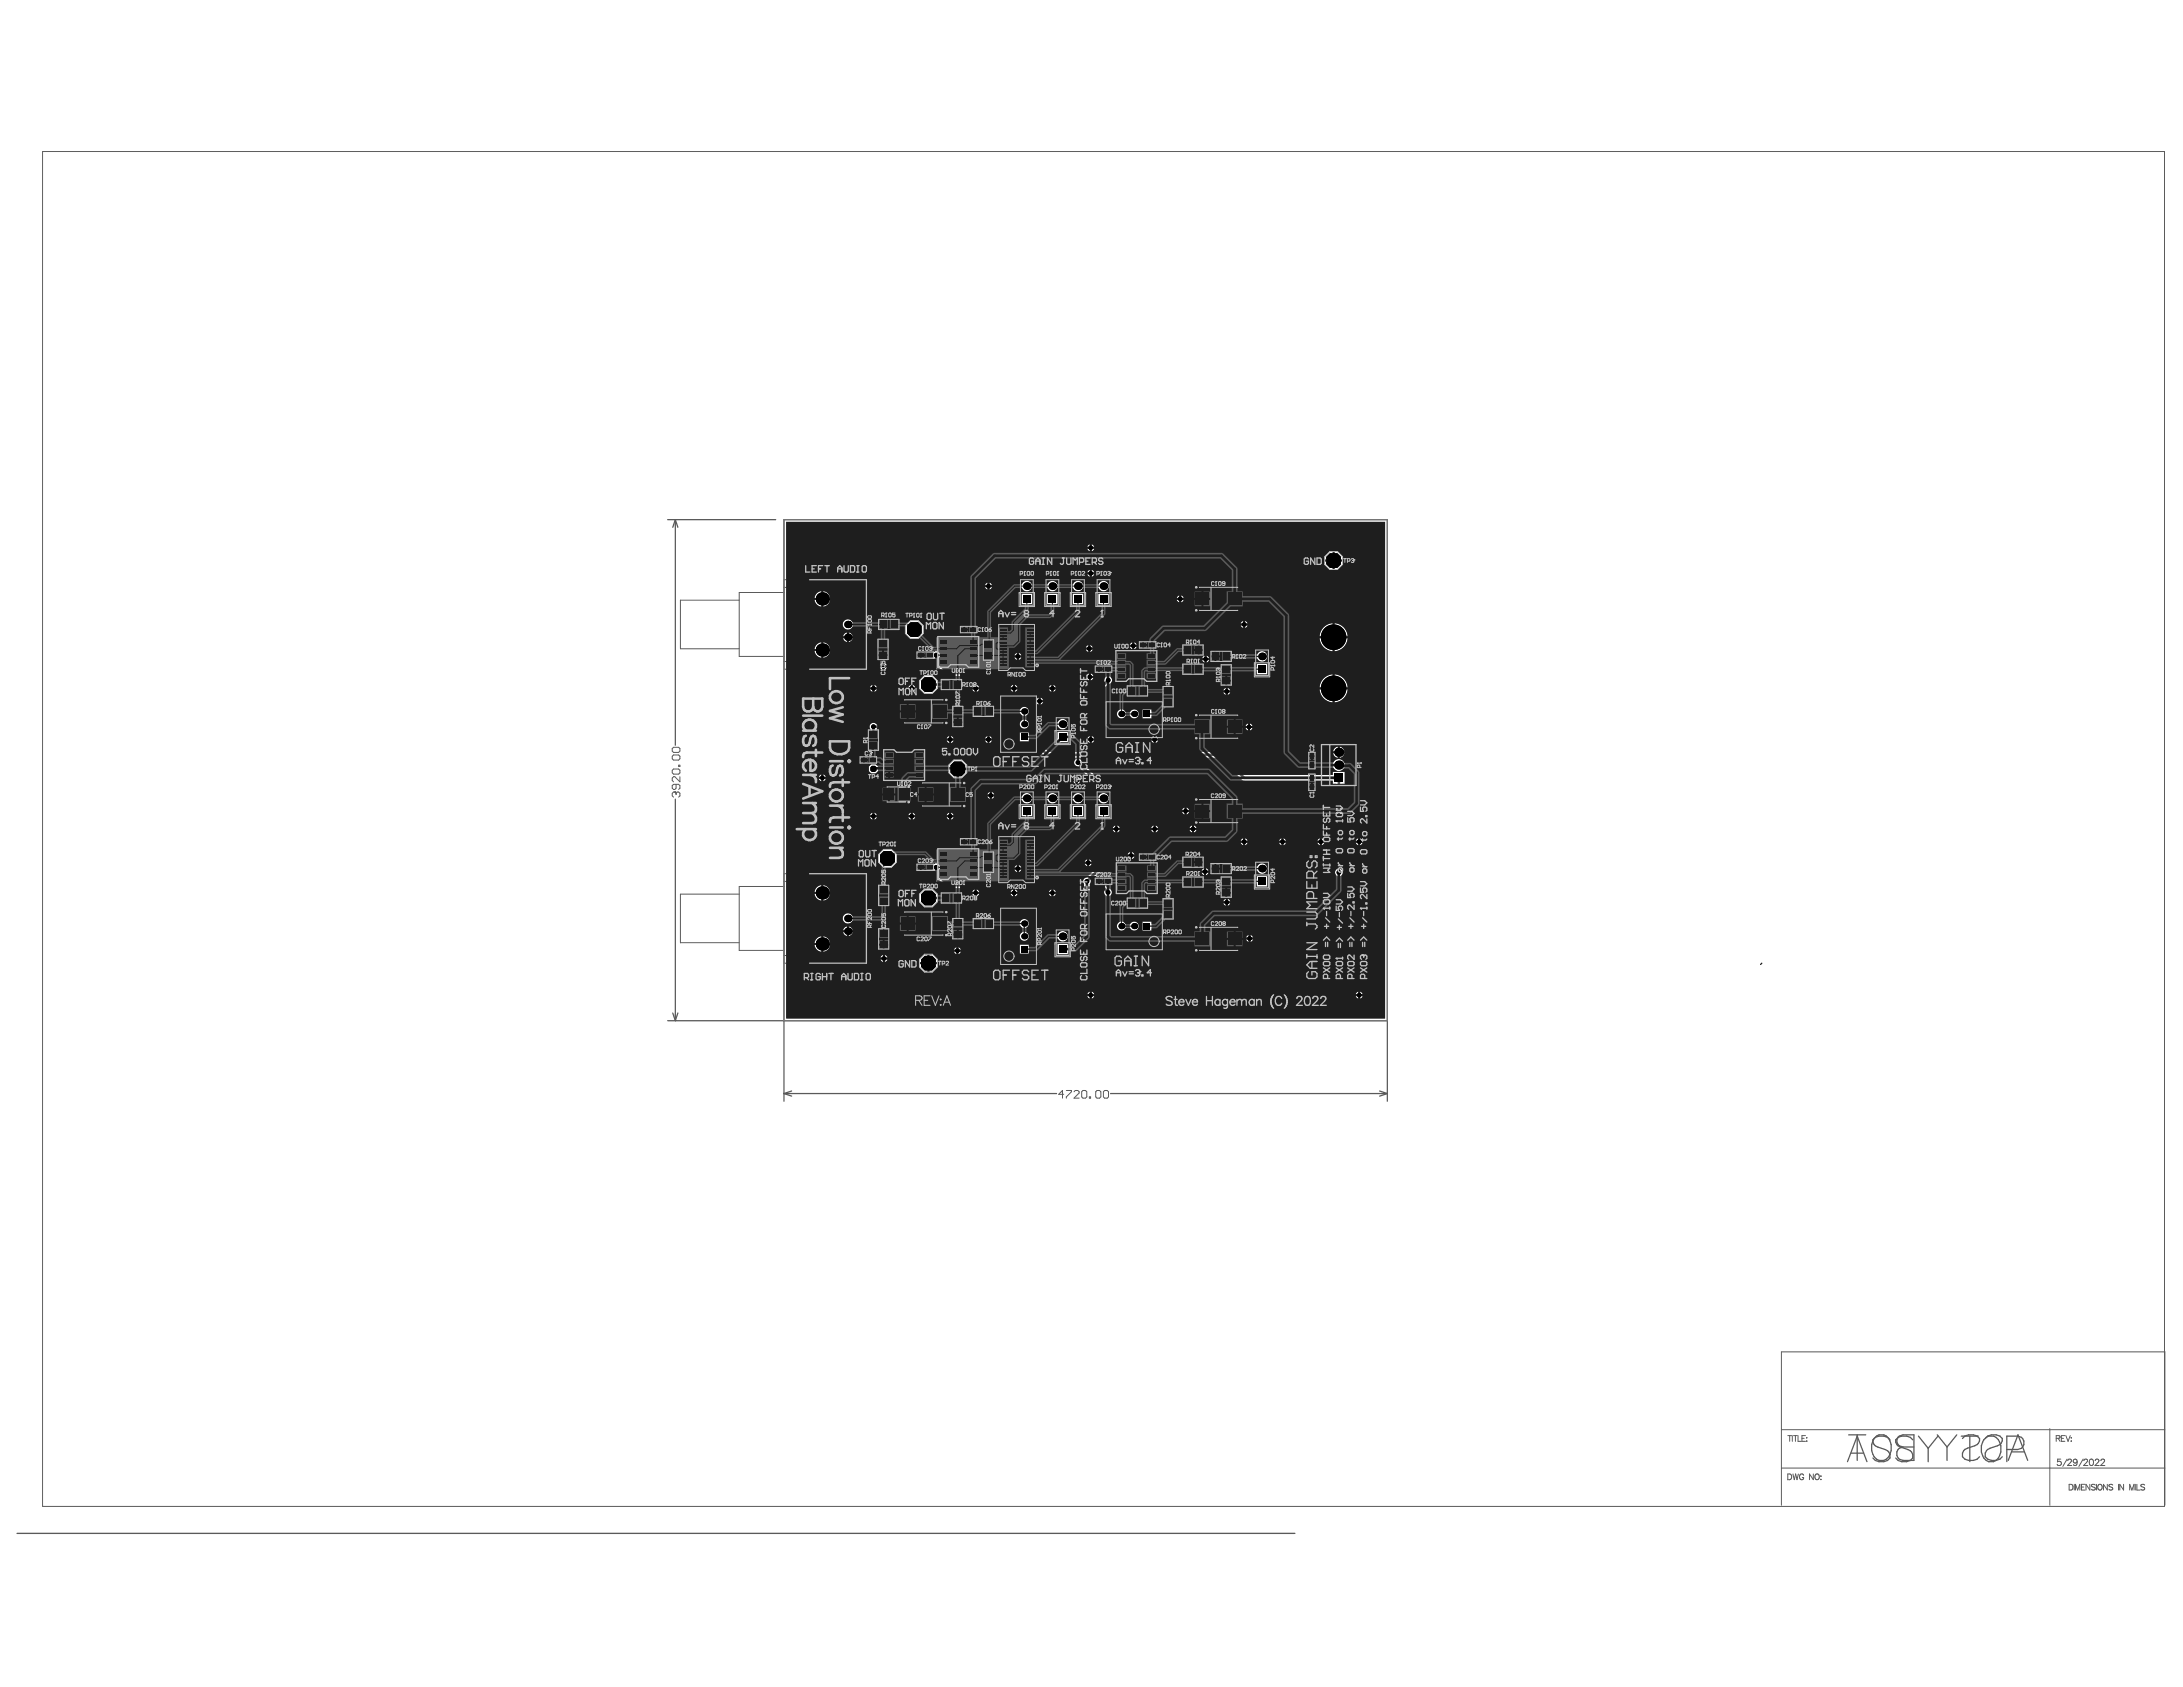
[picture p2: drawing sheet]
<svg xmlns="http://www.w3.org/2000/svg" width="279mm" height="216mm" viewBox="0 0 279 216" stroke-linecap="round" stroke-linejoin="round" font-family="sans-serif">
<g fill="none" stroke="#5a5a5a" stroke-width=".16">
<path d="M85.5 66.5h13.8M86.4 66.5l.4 1M86.4 66.5l-.3 1M86.4 66.5v28.9M86.4 102.3v28.3M85.5 130.6h92.1M86.1 129.6l.3 1M86.8 129.6l-.4 1M100.3 140l1 .3M100.3 140h34.9M101.3 139.6l-1 .4M142.1 140h35.5"/>
<path d="M176.6 139.6l1 .4M177.6 140l-1 .3M100.3 140.9v-74.4h77.3v74.4M2.2 196.2h163.5M236.5 187.1l1.2-3.3 1.3 3.3M236.6 183.6h2.2M236.9 186h1.6M237.7 183.6v3.3M239.9 184.1a1.13 1.13 0 0 1 1.1-.5 1.13 1.13 0 0 1 .9 .8 1.85 1.85 0 0 1-.8 2.5 1.29 1.29 0 0 1-1.5-1.2v-.8zM241.9 184.3a1.44 1.44 0 0 0-2.2 0 .84 .84 0 0 0 .6 .9l1.3 .5 .3 .4M241.9 186.1v.5a1.44 1.44 0 0 1-2.2 0M243.6 185.2a.86 .86 0 0 0-.9 .8 .86 .86 0 0 0 .9 .9h1.4v-3.3h-1.4l-.5 .2-.5 .5a.83 .83 0 0 0 .6 .9l1 .3a.89 .89 0 0 1 .6 1.1 1.44 1.44 0 0 1-2.2 0"/>
<path d="M243.6 185.2h1.4M244.8 184.3a1.52 1.52 0 0 0-1.9-.4 .74 .74 0 0 0 .2 1.1l.5 .2M245.5 183.8l1.3 1.6M246.8 185.4v1.7M248 183.6l1.2 1.6M248 183.8l-1.2 1.6M249.2 185.2v1.7M250.4 183.6l-1.2 1.6M251 183.8h2.2M251.2 184.1a1.44 1.44 0 0 1 2.2 0 .83 .83 0 0 1-.7 .9l-.9 .3a.89 .89 0 0 0-.6 1.1 1.44 1.44 0 0 0 2.2 0M252.1 183.8v3.3M254.1 184.1a1.44 1.44 0 0 1 2.2 0 .84 .84 0 0 1-.7 .9l-.9 .3a.89 .89 0 0 0-.6 1.1 1.44 1.44 0 0 0 2.2 0"/>
<path d="M254.2 183.9a1.12 1.12 0 0 1 1.7 .7 1.85 1.85 0 0 1-.7 2.5 1.29 1.29 0 0 1-1.6-1.3 1.99 1.99 0 0 1 .6-1.9zM256.8 185.5h1.5a.86 .86 0 0 0 .8-.8 .86 .86 0 0 0-.8-.9h-1.5v3.3M257 186.9l1.3-3.3 1.2 3.3M257.5 185.8h1.6"/>
</g>
<g fill="none" stroke="#5a5a5a" stroke-width=".13">
<path d="M5.4 19.4h271.6v173.4h-271.6zM94.6 76.8h-7.5v6.2h7.5M100.3 74.2h10.6v11.4h-10.6zM100.3 75.8h-5.7v8.2h5.7M100.3 75.2h9.7v9.5h-9.7M113.1 79.5h1.3v.8h-1.3zM130.6 74.2h1.6v3.3h-1.6zM133.9 74.2h1.6v3.3h-1.6zM137.1 74.2h1.7v3.3h-1.7zM140.4 74.2h1.7v3.3h-1.7zM153.8 75.4h4.5v2.5h-4.5zM154.2 75.4v2.5"/>
<path d="M86 95.8l.2-.2h.7l.1 .2v.3l-.1 .2h-.7l-.2-.2zM86 96.8l.2-.2h.7l.1 .2v.3l-.1 .2h-.7l-.2-.2zM86 98.6l.2-.2h.7l.1 .2v.3l-.1 .2h-.7l-.2-.2zM86.9 97.9h.1v.2h-.1zM87 99.4v.7l-.6-.7h-.2l-.2 .2v.3l.2 .2M110.6 97h1.1v.5h-1.1zM111.4 94.1h.8v1.3h-.8zM112.6 82.5h.8v1.3h-.8zM113.1 95.9h5.2v4h-5.2zM114.4 96.3h2.6v3.2h-2.6zM114.9 96.3v3.2M115.9 89.8h4.5v2.5h-4.5z"/>
<path d="M117.8 83.6h1.2v.5h-1.2zM120 89.8v2.5M120 81.5h5.3v3.9h-5.3zM121.1 87.2h1.3v.8h-1.3zM121.3 81.8h2.7v3.3h-2.7zM122.2 91h.8v1.3h-.8zM123.4 80.3h1.2v.5h-1.2zM123.5 81.8v3.3M125.2 90.6h1.3v.8h-1.3zM126.1 82.5h.8v1.3h-.8zM128.4 89.4h3.9v6.5h-3.9zM128.9 80h2.5v5.7h-2.5z"/>
<path d="M128.9 85h-.7v.2h.7M128.9 84.6h-.7v.2h.7M128.9 84.2h-.7v.2h.7M128.9 83.8h-.7v.2h.7M128.9 83.4h-.7v.2h.7M128.9 83h-.7v.2h.7M128.9 82.6h-.7v.2h.7M128.9 82.2h-.7v.1h.7M128.9 81.7h-.7v.2h.7M128.9 81.3h-.7v.2h.7M128.9 80.9h-.7v.2h.7M128.9 80.5h-.7v.2h.7"/>
<path d="M129.9 85.7l.2-.2 .2 .2M131.4 85h.7v.2h-.7M131.4 80.5h.7v.2h-.7M131.4 80.9h.7v.2h-.7M131.4 81.3h.7v.2h-.7M131.4 81.7h.7v.2h-.7M131.4 82.2h.7v.1h-.7M131.4 82.6h.7v.2h-.7M131.4 83h.7v.2h-.7M131.4 83.4h.7v.2h-.7M131.4 83.8h.7v.2h-.7M131.4 84.2h.7v.2h-.7"/>
<path d="M131.4 84.6h.7v.2h-.7M135.2 91.9h1.6v3.2h-1.6zM140.7 85.4h1.1v.5h-1.1zM141.9 90.1h6.5v4h-6.5zM142.8 83.3h5.3v3.9h-5.3zM144.1 83.6h2.6v3.3h-2.6zM144.9 88h1.3v.8h-1.3zM146.3 83.6v3.3M146.3 82.3h1.2v.5h-1.2zM149.1 88.5h.8v1.3h-.8zM152 82.8h1.3v.8h-1.3zM152 85.2h1.3v.9h-1.3z"/>
<path d="M153.8 91.8h4.5v2.4h-4.5zM154.2 91.8v2.4M155.6 83.6h1.3v.8h-1.3zM156.5 85.7h.9v1.3h-.9zM160.7 83.2h1.6v3.3h-1.6zM167.7 96.8h.5v1.1h-.5zM167.7 99.5h.5v1.2h-.5zM86.4 101.4h.1M86.4 101.4h-.2l-.2 .1v.4l.2 .1M86.4 101.4l.1 .1M86.5 100.4v.5l-.1 .1h-.2l-.2-.1v-.4l.2-.1h.7l.1 .1v.4l-.1 .1M86.5 101.5l.2-.1h.2l.1 .1v.4l-.1 .1"/>
<path d="M86.5 101.5v.2M94.6 114.4h-7.5v6.2h7.5M100.3 111.8h10.6v11.5h-10.6zM100.3 112.8h9.7v9.5h-9.7M100.3 113.5h-5.7v8.1h5.7M112.7 119.5h.8v1.3h-.8zM112.7 113.9h.8v1.4h-.8zM113.5 100.9h2.4v1.5h-2.4zM115.6 100.9v1.5M115.9 117h4.5v2.4h-4.5zM117.8 110.8h1.2v.4h-1.2zM118.2 100.4h4.5v2.5h-4.5z"/>
<path d="M120 117v2.4M120 108.6h5.3v4h-5.3zM121.1 114.5h1.3v.8h-1.3zM121.3 109h2.7v3.2h-2.7zM122.2 118.2h.8v1.3h-.8zM122.2 100.4v2.5M123.4 107.5h1.2v.5h-1.2zM123.5 109v3.2M125.2 117.8h1.3v.8h-1.3zM126.1 109.7h.8v1.3h-.8zM128.4 116.6h3.9v6.5h-3.9zM128.9 107.2h2.5v5.6h-2.5z"/>
<path d="M128.9 107.7h-.7v.2h.7M128.9 108.1h-.7v.2h.7M128.9 108.5h-.7v.2h.7M128.9 108.9h-.7v.2h.7M128.9 109.3h-.7v.2h.7M128.9 109.7h-.7v.2h.7M128.9 110.1h-.7v.2h.7M128.9 110.5h-.7v.2h.7M128.9 110.9h-.7v.2h.7M128.9 111.3h-.7v.2h.7M128.9 111.8h-.7v.2h.7M128.9 112.2h-.7v.2h.7"/>
<path d="M129.9 112.8l.2-.2 .2 .2M130.6 101.3h1.6v3.3h-1.6zM131.4 107.7h.7v.2h-.7M131.4 108.1h.7v.2h-.7M131.4 108.5h.7v.2h-.7M131.4 108.9h.7v.2h-.7M131.4 109.3h.7v.2h-.7M131.4 109.7h.7v.2h-.7M131.4 110.1h.7v.2h-.7M131.4 110.5h.7v.2h-.7M131.4 110.9h.7v.2h-.7M131.4 111.3h.7v.2h-.7"/>
<path d="M131.4 111.8h.7v.2h-.7M131.4 112.2h.7v.2h-.7M133.9 101.3h1.6v3.3h-1.6zM135.2 119h1.6v3.3h-1.6zM137.1 101.3h1.7v3.3h-1.7zM140.4 101.3h1.7v3.3h-1.7zM140.7 112.6h1.1v.4h-1.1zM141.9 117.3h6.5v3.9h-6.5zM142.9 110.4h5.2v4h-5.2zM144.2 110.8h2.6v3.2h-2.6zM144.9 115.2h1.3v.8h-1.3zM146.3 109.4h1.2v.5h-1.2z"/>
<path d="M146.3 110.8v3.2M149.1 115.7h.8v1.3h-.8zM152 109.9h1.3v.9h-1.3zM152 112.5h1.3v.8h-1.3zM153.8 102.6h4.5v2.4h-4.5zM153.8 118.9h4.5v2.5h-4.5zM154.2 102.6v2.4M154.2 118.9v2.5M155.6 110.8h1.3v.8h-1.3zM156.5 112.9h.9v1.3h-.9zM160.7 110.3h1.6v3.3h-1.6zM136.5 139.6h.6v.1l-.6 .7v.1"/>
<path d="M137.5 139.7l.1-.1h.4l.1 .1v.2l-.6 .6h.6M138.4 139.7l.2-.1h.3l.2 .1v.7l-.2 .1h-.3l-.2-.1zM140.2 139.7l.2-.1h.3l.2 .1v.7l-.2 .1h-.3l-.2-.1zM141.2 139.7l.2-.1h.3l.2 .1v.7l-.2 .1h-.3l-.2-.1zM136.2 140.1h-.7l.5-.5v.9M139.4 140.4h.2v.1h-.2zM228 187.9h49.1M228 183h49.1M228 192.6v-19.6h49.1v19.6M228.8 183.7h.5M228.8 188.6h.3a.39 .39 0 0 1 .2 .4 .39 .39 0 0 1-.2 .4h-.3zM229.1 183.7v.8"/>
<path d="M229.4 183.7v.8M229.5 188.6l.1 .8 .2-.8 .2 .8 .2-.8M229.6 183.7h.4M229.8 183.7v.8M230.1 183.7v.8h.4M230.6 184.1h.3M230.8 188.8a.27 .27 0 0 0-.3-.2 .27 .27 0 0 0-.2 .3v.2a.26 .26 0 0 0 .3 .3 .26 .26 0 0 0 .2-.3h-.1M231.1 183.7h-.5v.8h.5M231.2 184h.1zM231.2 184.4v.1zM232.1 188.6v.8l-.5-.8v.8M232.4 188.7a.34 .34 0 0 1 .5 .3 .34 .34 0 0 1-.5 .3l-.1-.2z"/>
<path d="M233 188.9h.1zM233 189.3h.1zM262.4 182.8v9.8M263.2 184.1l.4-.1v-.2l-.4-.1v.8M263.4 184.1l.3 .4M263.8 186.7h-.4l-.1 .4a.29 .29 0 0 1 .5 0 .29 .29 0 0 1-.1 .4 .29 .29 0 0 1-.4-.1M263.8 184.1h.3M264.3 183.7h-.5v.8h.5M264.4 183.7l.3 .8 .3-.8M264.6 186.7l-.6 1M264.7 186.9l.1-.2 .2 .1 .1 .1-.1 .3-.4 .4h.6M264.8 190h.3a.39 .39 0 0 1 .2 .3 .39 .39 0 0 1-.2 .4h-.3z"/>
<path d="M265.1 184h.1M265.1 184.4v.1zM265.5 190v.7M265.6 190.7v-.7l.3 .7 .3-.7v.7M265.9 187a.39 .39 0 0 1-.4 .6l-.1-.2M266.4 190.3h.3M266.6 186.7l-.5 1M266.7 186.9l.2-.2h.1l.2 .2-.1 .3-.4 .4h.5M266.9 190h-.5v.7h.5M267.5 190v.7l-.5-.7v.7M267.5 186.8l.1-.1a.42 .42 0 0 1 .4 .4 .42 .42 0 0 1-.4 .5 .52 .52 0 0 1-.1-.8zM268.2 186.9l.1-.2h.2l.1 .2-.1 .3-.4 .4h.6"/>
<path d="M268.2 190.1l-.2-.1-.3 .1 .1 .1 .4 .3v.1l-.2 .1-.3-.1M268.3 190v.7M268.6 190.1v-.1a.34 .34 0 0 1 .5 .3 .34 .34 0 0 1-.5 .4l-.1-.3zM268.9 186.9l.2-.2h.1l.2 .2-.2 .3-.3 .4h.5M269.7 190v.7l-.5-.7v.7M270.4 190.1l-.2-.1-.3 .1 .1 .1 .4 .3v.1l-.2 .1-.3-.1M271.1 190v.7M271.8 190v.7l-.5-.7v.7M272.6 190.7v-.7l.3 .7 .2-.7v.7M273.3 190v.7M273.5 190v.7h.4M274.5 190.1l-.2-.1-.3 .1 .1 .1 .4 .3v.1l-.2 .1-.3-.1"/>
<circle cx="114.9" cy="96.8" r=".33"/>
<circle cx="123.5" cy="84.6" r=".33"/>
<circle cx="129.1" cy="95.2" r=".66"/>
<circle cx="131.1" cy="85.2" r=".16"/>
<circle cx="146.3" cy="86.4" r=".33"/>
<circle cx="147.7" cy="93.3" r=".66"/>
<circle cx="123.5" cy="111.7" r=".33"/>
<circle cx="131.1" cy="112.3" r=".16"/>
<circle cx="146.3" cy="113.5" r=".33"/>
<circle cx="129.1" cy="122.4" r=".66"/>
<circle cx="147.7" cy="120.5" r=".66"/>
<circle cx="265.6" cy="187" r=".25"/>
</g>
<path d="M100.3 66.5h77.3v64.1h-77.3z" fill="none" stroke="#787878" stroke-width=".16"/>
<path d="M100.6 66.8h76.7v63.5h-76.7zM139.7 69.6v.4h.4zM139.3 69.8l-.2 .2h.4v-.4zM139.7 70.2v.4l.4-.4zM139.1 70.2l.4 .4v-.4zM170.8 70.6v1h1v-.4l-.6-.6zM169.6 71.2v.4h1v-1h-.5zM170.8 71.9v.9h.4l.6-.5v-.4zM169.6 71.9v.4l.5 .5h.5v-.9zM139.7 72.9v.4h.4zM139.3 73l-.2 .3h.4v-.4zM139.7 73.5v.3l.4-.3zM139.1 73.5l.4 .3v-.3zM126.6 74.6v.3h.4zM126.2 74.7l-.1 .2h.3v-.3zM126.6 75.1v.4l.4-.4zM126.1 75.1l.3 .4v-.4zM140.6 75a.69 .69 0 0 0 1.3 0 .69 .69 0 0 0-1.3 0zM137.3 75a.7 .7 0 0 0 1.4 0 .7 .7 0 0 0-1.4 0zM134 75a.7 .7 0 0 0 1.4 0 .7 .7 0 0 0-1.4 0zM130.7 75a.7 .7 0 0 0 1.4 0 .7 .7 0 0 0-1.4 0zM105.4 75.6v.9h.8a.99 .99 0 0 0-.8-.9zM151.2 76.2v.3h.3zM150.7 76.3l-.1 .2h.3v-.3zM104.5 75.9l-.3 .6h.9v-.9zM151.2 76.8v.3l.3-.3zM150.6 76.8l.3 .3v-.3zM140.6 76v1.3h1.3v-1.3zM137.3 76v1.3h1.3v-1.3zM134 76v1.3h1.4v-1.3zM130.7 76v1.3h1.4v-1.3zM105.4 76.8v.8a.99 .99 0 0 0 .8-.8zM104.2 76.8a.99 .99 0 0 0 .9 .8v-.8zM159.4 79.5v.3h.3zM158.9 79.6l-.1 .2h.3v-.3zM159.4 80v.4l.3-.4zM158.8 80l.3 .4v-.4zM107.9 79.9a.67 .67 0 0 0 1.3 0 .67 .67 0 0 0-1.3 0zM108.6 80.9v.5h.5l-.1-.3zM170.8 79.8v1.6h1.7a1.78 1.78 0 0 0-1.7-1.6zM169.4 80.3l-.3 .4-.2 .7h1.7v-1.6l-.7 .1zM108.1 81.1l-.2 .3h.5v-.5zM115.9 80v1.1l.6 .6h1.1l.6-.6v-1.1l-.6-.6h-1.1zM108.6 81.7v.5l.4-.2 .1-.3zM107.9 81.7l.2 .3 .3 .2v-.5zM145.2 82.2v.3h.3zM144.7 82.3l-.1 .2h.3v-.3zM139.5 82.5v.4h.4zM139.1 82.7l-.1 .2h.3v-.4zM105.4 82.2v.9h.8a.99 .99 0 0 0-.8-.9zM104.5 82.5l-.3 .6h.9v-.9zM145.2 82.8v.3l.3-.3zM144.6 82.8l.3 .3v-.3zM170.8 81.7v1.6a1.78 1.78 0 0 0 1.7-1.6zM168.9 81.7a1.78 1.78 0 0 0 1.7 1.6v-1.6zM139.5 83.1v.4l.4-.4zM139 83.1l.3 .4v-.4zM130.4 83.6v.3h.3zM129.9 83.7l-.1 .2h.4v-.3zM105.4 83.3v.9a.99 .99 0 0 0 .8-.9zM104.2 83.3a.99 .99 0 0 0 .9 .9v-.9zM154.4 83.9v.3h.4zM154 84l-.1 .2h.3v-.3zM130.4 84.1v.4l.3-.4zM129.8 84.1l.4 .4v-.4zM160.8 84a.7 .7 0 0 0 1.4 0 .7 .7 0 0 0-1.4 0zM154.4 84.5v.3l.4-.3zM153.9 84.5l.3 .3v-.3zM113.2 84.8v.4h.3zM112.7 84.9l-.1 .3h.3v-.4zM113.2 85.4v.3l.3-.3zM112.6 85.4l.3 .3v-.3zM160.8 85v1.3h1.4v-1.3zM139.6 86.2v.3h.3zM139.2 86.3l-.2 .2h.4v-.3zM119.5 83.5l-.2 .3 .1 .4 .1 1.3 .9 .9 .2 .1h2.8l.7 .7 .3 .1h12.1l.5 .5 .3 .1h4.1l.5-.4a.5 .5 0 0 0 .4-.5 .5 .5 0 0 0-.5-.5 .5 .5 0 0 0-.5 .5l-.1 .2h-1.6l.3-.4h-.9l.4 .4h-2l-.5-.5-.2-.1h-12.2l-.8-.8h-2.9l-.6-.6v-1a.5 .5 0 0 0 0-.7 .5 .5 0 0 0-.7 0zM170.8 86.3v1.7h1.7a1.78 1.78 0 0 0-1.7-1.7zM169.4 86.8l-.3 .5-.2 .7h1.7v-1.7l-.7 .2zM134.8 87.6v.4h.3zM134.4 87.8l-.2 .2h.4v-.4zM129.9 87.6v.4h.3zM129.5 87.8l-.2 .2h.4v-.4zM125 87.6v.4h.3zM124.5 87.8l-.1 .2h.4v-.4zM116.8 87.6v.4h.4zM116.4 87.8l-.2 .2h.4v-.4zM111.9 87.6v.4h.3zM111.5 87.8l-.2 .2h.4v-.4zM157.1 88v.4h.4zM156.7 88.2l-.1 .2h.3v-.4zM134.8 88.2v.4l.3-.4zM134.2 88.2l.4 .4v-.4zM129.9 88.2v.4l.3-.4zM129.3 88.2l.4 .4v-.4zM125 88.2v.4l.3-.4zM124.4 88.2l.4 .4v-.4zM116.8 88.2v.4l.4-.4zM116.2 88.2l.4 .4v-.4zM111.9 88.2v.4l.3-.4zM111.3 88.2l.4 .4v-.4zM117.7 87v1.2l.6 .5h1.1l.6-.5v-1.2l-.6-.5h-1.1zM157.1 88.6v.3l.4-.3zM156.6 88.6l.3 .3v-.3zM133.2 89.3v.3h.3zM132.7 89.4l-.1 .2h.3v-.3zM170.8 88.2v1.7a1.78 1.78 0 0 0 1.7-1.7zM168.9 88.2a1.78 1.78 0 0 0 1.7 1.7v-1.7zM133.2 89.9v.3l.3-.3zM132.6 89.9l.3 .3v-.3zM130.5 91a.6 .6 0 0 0 1.2 0 .6 .6 0 0 0-1.2 0zM146.2 90.8v1.2h1.2v-1.2zM144.6 91.4a.6 .6 0 0 0 1.2 0 .6 .6 0 0 0-1.2 0zM142.9 91.4a.6 .6 0 0 0 1.2 0 .6 .6 0 0 0-1.2 0zM160 92.6v.3h.3zM159.5 92.7l-.1 .2h.3v-.3zM130.5 92.7a.6 .6 0 0 0 1.2 0 .6 .6 0 0 0-1.2 0zM135.3 92.7a.7 .7 0 0 0 1.4 0 .7 .7 0 0 0-1.4 0zM160 93.2v.3l.3-.3zM159.4 93.2l.3 .3v-.3zM147.9 94.2v.3h.3zM147.5 94.3l-.2 .2h.4v-.3zM139.7 94.2v.3h.4zM139.3 94.3l-.2 .2h.4v-.3zM126.6 94.2v.3h.4zM126.2 94.3l-.1 .2h.3v-.3zM121.7 94.2v.3h.4zM121.3 94.3l-.1 .2h.3v-.3zM130.5 93.7v1.2h1.2v-1.2zM135.3 93.6v1.4h1.4v-1.4zM147.9 94.8v.3l.3-.3zM147.3 94.8l.4 .3v-.3zM139.7 94.8v.3l.4-.3zM139.1 94.8l.4 .3v-.3zM171.5 95.5v.7h.6v-.1a.73 .73 0 0 0-.6-.6zM170.8 95.8l-.2 .4h.6v-.7zM171.5 96.4v.6a.73 .73 0 0 0 .6-.6zM170.6 96.4v.1a.73 .73 0 0 0 .6 .5v-.6zM170.6 97.9a.78 .78 0 0 0 1.5 0 .78 .78 0 0 0-1.5 0zM111.2 98.1v.6l.3 .3h.6l.3-.3v-.6l-.3-.3h-.6zM105.4 99.1v.3h.3zM104.9 99.2l-.1 .2h.3v-.3zM121.5 97.8v1.2l.5 .5h1.2l.5-.5v-1.2l-.5-.5h-1.2zM137.9 99.4v.4h.4zM137.5 99.5l-.1 .3h.3v-.4zM105.4 99.7v.3l.3-.3zM104.8 99.7l.3 .3v-.3zM137.9 100v.3l.4-.3zM137.4 100l.3 .3v-.3zM126.9 101.3v.4h.4zM126.5 101.5l-.1 .2h.3v-.4zM126.9 101.9v.4l.4-.4zM126.4 101.9l.3 .4v-.4zM140.6 102.2a.69 .69 0 0 0 1.3 0 .69 .69 0 0 0-1.3 0zM137.3 102.2a.7 .7 0 0 0 1.4 0 .7 .7 0 0 0-1.4 0zM134 102.2a.7 .7 0 0 0 1.4 0 .7 .7 0 0 0-1.4 0zM130.7 102.2a.7 .7 0 0 0 1.4 0 .7 .7 0 0 0-1.4 0zM151.9 103.3v.4h.3zM151.4 103.5l-.1 .2h.3v-.4zM151.9 103.9v.3l.3-.3zM151.3 103.9l.3 .3v-.3zM121.7 104v.3h.4zM121.3 104.1l-.1 .2h.3v-.3zM116.8 104v.3h.4zM116.4 104.1l-.2 .2h.4v-.3zM111.9 104v.3h.3zM111.5 104.1l-.2 .2h.4v-.3zM140.6 103.1v1.4h1.3v-1.4zM137.3 103.1v1.4h1.3v-1.4zM134 103.1v1.4h1.4v-1.4zM130.7 103.1v1.4h1.4v-1.4zM121.7 104.6v.3l.4-.3zM121.2 104.6l.3 .3v-.3zM116.8 104.6v.3l.4-.3zM116.2 104.6l.4 .3v-.3zM111.9 104.6v.3l.3-.3zM111.3 104.6l.4 .3v-.3zM152.8 105.6v.4h.3zM152.4 105.8l-.2 .2h.4v-.4zM147.9 105.6v.4h.3zM147.5 105.8l-.2 .2h.4v-.4zM143 105.6v.4h.3zM142.5 105.8l-.1 .2h.4v-.4zM152.8 106.2v.3l.3-.3zM152.2 106.2l.4 .3v-.3zM147.9 106.2v.3l.3-.3zM147.3 106.2l.4 .3v-.3zM143 106.2v.3l.3-.3zM142.4 106.2l.4 .3v-.3zM174.1 107.3v.3h.3zM173.6 107.4l-.1 .2h.3v-.3zM169.2 107.3v.3h.3zM168.7 107.4l-.1 .2h.3v-.3zM164.3 107.3v.3h.3zM163.8 107.4l-.1 .2h.3v-.3zM159.4 107.3v.3h.3zM158.9 107.4l-.1 .2h.3v-.3zM174.1 107.8v.4l.3-.4zM173.5 107.8l.3 .4v-.4zM169.2 107.8v.4l.3-.4zM168.6 107.8l.3 .4v-.4zM164.3 107.8v.4l.3-.4zM163.7 107.8l.3 .4v-.4zM159.4 107.8v.4l.3-.4zM158.8 107.8l.3 .4v-.4zM144.9 109v.4h.3zM144.4 109.2l-.1 .2h.3v-.4zM144.9 109.6v.3l.3-.3zM144.3 109.6l.3 .3v-.3zM139.4 110v.3h.3zM138.9 110.1l-.1 .2h.4v-.3zM139.4 110.5v.4l.3-.4zM138.8 110.5l.4 .4v-.4zM112.5 109.3v1.1l.5 .6h1.2l.5-.6v-1.1l-.5-.6h-1.2zM130.4 110.7v.3h.3zM129.9 110.8l-.1 .2h.4v-.3zM154.4 111.1v.3h.3zM153.9 111.2l-.1 .2h.3v-.3zM130.4 111.3v.3l.3-.3zM129.8 111.3l.4 .3v-.3zM160.8 111.2a.7 .7 0 0 0 1.4 0 .7 .7 0 0 0-1.4 0zM154.4 111.7v.3l.3-.3zM153.8 111.7l.3 .3v-.3zM111.4 92.6a.5 .5 0 0 0 0 .8 .5 .5 0 0 0 .7 0h4.1l2.4 2.3 .2 .1h13.9l1.1 1.1 .2 .1h22.1l3 2.9h11.5v.4h.4v11a.5 .5 0 0 0 0 .7 .5 .5 0 0 0 .7 0 .5 .5 0 0 0 0-.7v-11h.4v-1.5h-1.5v.4h-11.2l-2.8-2.9-.3-.1h-22.1l-1-1-.3-.1h-6.1l.2-.3h-.9l.1 .3h-4.3l.2-.3h-.9l.1 .3h-2.3l-2.5-2.4-4.4-.1-.3-.1zM119.5 110.6l-.2 .4 .1 .3 .1 1.3 .9 .9 .2 .2h16.2l.5 .3h3.8l.2 .2a.5 .5 0 0 0 .5 .5 .5 .5 0 0 0 .5-.5 .5 .5 0 0 0-.5-.5l-.5-.4-1.8-.1v-.1l.1-.3 5.4-5.4v-6.2l-1.8-1.8-3-.1-1.7-1.7a.5 .5 0 0 0-.5-.5 .5 .5 0 0 0-.5 .5 .5 .5 0 0 0 .4 .5l2.1 1.9 2.9 .1 1.4 1.4v5.6l-5.2 5.2a.54 .54 0 0 0-.5 .3 .54 .54 0 0 0 .1 .6h-1.3l-.4-.3h-16.2l-.6-.6v-1a.5 .5 0 0 0 0-.7 .5 .5 0 0 0-.7 0zM160.8 112.1v1.4h1.4v-1.4zM105.4 113.3v.8h.8a.99 .99 0 0 0-.8-.8zM134.8 113.8v.3h.3zM134.4 113.9l-.2 .2h.4v-.3zM129.9 113.8v.3h.3zM129.5 113.9l-.2 .2h.4v-.3zM125 113.8v.3h.3zM124.5 113.9l-.1 .2h.4v-.3zM104.5 113.6l-.3 .5h.9v-.8zM134.8 114.4v.3l.3-.3zM134.2 114.4l.4 .3v-.3zM129.9 114.4v.3l.3-.3zM129.3 114.4l.4 .3v-.3zM125 114.4v.3l.3-.3zM124.4 114.4l.4 .3v-.3zM105.4 114.4v.9a.99 .99 0 0 0 .8-.9zM104.2 114.4a.99 .99 0 0 0 .9 .9v-.9zM157.1 115v.4h.4zM156.7 115.1l-.1 .3h.3v-.4zM157.1 115.6v.3l.4-.3zM156.6 115.6l.3 .3v-.3zM117.7 114.4v1.1l.6 .6h1.1l.6-.6v-1.1l-.6-.6h-1.1zM107.9 117.5a.67 .67 0 0 0 1.3 0 .67 .67 0 0 0-1.3 0zM130.5 118.2a.6 .6 0 0 0 1.2 0 .6 .6 0 0 0-1.2 0zM108.6 118.6v.5h.5l-.1-.4zM108.1 118.7l-.2 .4h.5v-.5zM146.2 117.9v1.2h1.2v-1.2zM144.6 118.5a.6 .6 0 0 0 1.2 0 .6 .6 0 0 0-1.2 0zM142.9 118.5a.6 .6 0 0 0 1.2 0 .6 .6 0 0 0-1.2 0zM108.6 119.3v.5l.4-.2 .1-.3zM107.9 119.3l.2 .3 .3 .2v-.5zM160.1 119.6v.4h.3zM159.6 119.8l-.1 .2h.3v-.4zM130.5 119.8a.6 .6 0 0 0 1.2 0 .6 .6 0 0 0-1.2 0zM135.3 119.8a.7 .7 0 0 0 1.4 0 .7 .7 0 0 0-1.4 0zM160.1 120.2v.4l.3-.4zM159.5 120.2l.3 .4v-.4zM105.4 119.8v.9h.8a.99 .99 0 0 0-.8-.9zM104.5 120.1l-.3 .6h.9v-.9zM122.7 121.2v.3h.3zM122.2 121.3l-.1 .2h.3v-.3zM105.4 120.9v.9a.99 .99 0 0 0 .8-.9zM104.2 120.9a.99 .99 0 0 0 .9 .9v-.9zM130.5 120.9v1.2h1.2v-1.2zM122.7 121.8v.3l.3-.3zM122.1 121.8l.3 .3v-.3zM135.3 120.8v1.3h1.4v-1.3zM113.3 122.2v.3h.3zM112.8 122.3l-.1 .2h.3v-.3zM113.3 122.8v.3l.3-.3zM112.7 122.8l.3 .3v-.3zM118.9 122.2v.9h1v-.4l-.5-.5zM117.7 122.7v.4h1v-.9h-.4zM118.9 123.4v1h.5l.5-.6v-.4zM117.7 123.4v.4l.6 .6h.4v-1zM174.1 126.9v.3h.3zM173.6 127l-.1 .2h.3v-.3zM139.7 126.9v.3h.4zM139.3 127l-.2 .2h.4v-.3zM174.1 127.5v.3l.3-.3zM173.5 127.5l.3 .3v-.3zM139.7 127.5v.3l.4-.3zM139.1 127.5l.4 .3v-.3z" fill="#5a5a5a"/>
<path d="M111.8 93h4.6l2.4 2.5h14.1l1.1 1.1h22.3l2.9 2.9h12.1l.1 12.2M119.8 83.8v1.5l.8 .8h3l.8 .9h12.3l.6 .5h4.1l.4-.5M138 97.6l2.1 2.1h2.9l1.7 1.6v5.9l-5.6 5.6M119.8 111v1.5l.8 .8h16.4l.3 .3h3.9l.6 .6" fill="none" stroke="#5a5a5a" stroke-width=".33"/>
<g fill="#000">
<circle cx="105.2" cy="76.6" r=".84"/>
<circle cx="108.5" cy="79.9" r=".47"/>
<circle cx="126.5" cy="75" r=".3"/>
<circle cx="131.4" cy="75" r=".48"/>
<circle cx="134.7" cy="75" r=".48"/>
<circle cx="138" cy="75" r=".48"/>
<circle cx="139.6" cy="70.1" r=".3"/>
<circle cx="139.6" cy="73.4" r=".3"/>
<circle cx="141.2" cy="75" r=".48"/>
<circle cx="151.1" cy="76.6" r=".3"/>
<circle cx="159.2" cy="79.9" r=".3"/>
<circle cx="105.2" cy="99.5" r=".3"/>
<circle cx="105.2" cy="83.2" r=".84"/>
<circle cx="108.5" cy="81.6" r=".47"/>
<circle cx="111.8" cy="88.1" r=".3"/>
<circle cx="111.8" cy="93" r=".3"/>
<circle cx="113.1" cy="85.3" r=".3"/>
<circle cx="116.7" cy="88.1" r=".3"/>
<circle cx="119.8" cy="83.8" r=".3"/>
<circle cx="121.6" cy="94.6" r=".3"/>
<circle cx="124.9" cy="88.1" r=".3"/>
<circle cx="126.5" cy="94.6" r=".3"/>
<circle cx="129.8" cy="88.1" r=".3"/>
<circle cx="130.3" cy="84" r=".3"/>
<circle cx="131.1" cy="92.7" r=".39"/>
<circle cx="131.1" cy="91" r=".39"/>
<circle cx="133.1" cy="89.7" r=".3"/>
<circle cx="134.7" cy="88.1" r=".3"/>
<circle cx="136" cy="92.7" r=".48"/>
<circle cx="137.8" cy="99.9" r=".3"/>
<circle cx="138" cy="97.6" r=".3"/>
<circle cx="139.4" cy="83" r=".3"/>
<circle cx="139.5" cy="86.6" r=".3"/>
<circle cx="139.6" cy="94.6" r=".3"/>
<circle cx="141.8" cy="87" r=".3"/>
<circle cx="143.5" cy="91.4" r=".39"/>
<circle cx="145" cy="82.6" r=".3"/>
<circle cx="145.2" cy="91.4" r=".39"/>
<circle cx="147.8" cy="94.6" r=".3"/>
<circle cx="154.3" cy="84.4" r=".3"/>
<circle cx="157" cy="88.5" r=".3"/>
<circle cx="159.9" cy="93" r=".3"/>
<circle cx="161.5" cy="84" r=".48"/>
<circle cx="170.7" cy="81.6" r="1.64"/>
<circle cx="170.7" cy="88.1" r="1.64"/>
<circle cx="171.3" cy="97.9" r=".57"/>
<circle cx="171.3" cy="96.3" r=".57"/>
<circle cx="105.2" cy="114.3" r=".84"/>
<circle cx="108.5" cy="117.5" r=".47"/>
<circle cx="108.5" cy="119.2" r=".47"/>
<circle cx="111.8" cy="104.5" r=".3"/>
<circle cx="116.7" cy="104.5" r=".3"/>
<circle cx="119.8" cy="111" r=".3"/>
<circle cx="121.6" cy="104.5" r=".3"/>
<circle cx="124.9" cy="114.3" r=".3"/>
<circle cx="126.8" cy="101.8" r=".3"/>
<circle cx="129.8" cy="114.3" r=".3"/>
<circle cx="130.3" cy="111.2" r=".3"/>
<circle cx="131.1" cy="118.2" r=".39"/>
<circle cx="131.1" cy="119.8" r=".39"/>
<circle cx="131.4" cy="102.2" r=".48"/>
<circle cx="134.7" cy="114.3" r=".3"/>
<circle cx="134.7" cy="102.2" r=".48"/>
<circle cx="136" cy="119.8" r=".48"/>
<circle cx="138" cy="102.2" r=".48"/>
<circle cx="139.1" cy="112.8" r=".3"/>
<circle cx="139.3" cy="110.4" r=".3"/>
<circle cx="141.2" cy="102.2" r=".48"/>
<circle cx="141.8" cy="114.2" r=".3"/>
<circle cx="142.9" cy="106.1" r=".3"/>
<circle cx="143.5" cy="118.5" r=".39"/>
<circle cx="144.8" cy="109.5" r=".3"/>
<circle cx="145.2" cy="118.5" r=".39"/>
<circle cx="147.8" cy="106.1" r=".3"/>
<circle cx="151.7" cy="103.8" r=".3"/>
<circle cx="152.7" cy="106.1" r=".3"/>
<circle cx="154.2" cy="111.6" r=".3"/>
<circle cx="157" cy="115.5" r=".3"/>
<circle cx="159.2" cy="107.7" r=".3"/>
<circle cx="161.5" cy="111.2" r=".48"/>
<circle cx="164.1" cy="107.7" r=".3"/>
<circle cx="169.1" cy="107.7" r=".3"/>
<circle cx="171.4" cy="111.7" r=".3"/>
<circle cx="174" cy="107.7" r=".3"/>
<circle cx="105.2" cy="120.8" r=".84"/>
<circle cx="113.1" cy="122.7" r=".3"/>
<circle cx="122.5" cy="121.7" r=".3"/>
<circle cx="139.6" cy="127.4" r=".3"/>
<circle cx="159.9" cy="120.1" r=".3"/>
<circle cx="174" cy="127.4" r=".3"/>
</g>
<g fill="#000">
<path d="M130.9 76.2h1v.9h-1z" fill-rule="evenodd"/>
<path d="M134.2 76.2h1v.9h-1z" fill-rule="evenodd"/>
<path d="M137.5 76.2h1v.9h-1z" fill-rule="evenodd"/>
<path d="M140.8 76.2h.9v.9h-.9z" fill-rule="evenodd"/>
<path d="M169.7 71.3l.5-.5h1l.4 .5v.9l-.4 .5h-1l-.5-.5z" fill-rule="evenodd"/>
<path d="M111.4 98.2l.2-.2h.4l.2 .2v.4l-.2 .2h-.4l-.2-.2z" fill-rule="evenodd"/>
<path d="M116.1 80.1l.5-.5h.9l.5 .5v.9l-.5 .5h-.9l-.5-.5z" fill-rule="evenodd"/>
<path d="M117.9 87.1l.5-.4h.9l.5 .4v1l-.5 .4h-.9l-.5-.4z" fill-rule="evenodd"/>
<path d="M121.6 97.9l.5-.4h1l.4 .4v1l-.4 .4h-1l-.5-.4z" fill-rule="evenodd"/>
<path d="M130.7 93.9h.8v.8h-.8z" fill-rule="evenodd"/>
<path d="M135.5 93.8h1v1h-1z" fill-rule="evenodd"/>
<path d="M146.4 91h.8v.8h-.8z" fill-rule="evenodd"/>
<path d="M161 85.2h1v.9h-1z" fill-rule="evenodd"/>
<path d="M112.6 109.4l.5-.5h1l.4 .5v.9l-.4 .5h-1l-.5-.5z" fill-rule="evenodd"/>
<path d="M117.9 114.5l.5-.5h.9l.5 .5v.9l-.5 .5h-.9l-.5-.5z" fill-rule="evenodd"/>
<path d="M130.9 103.3h1v1h-1z" fill-rule="evenodd"/>
<path d="M134.2 103.3h1v1h-1z" fill-rule="evenodd"/>
<path d="M137.5 103.3h1v1h-1z" fill-rule="evenodd"/>
<path d="M140.8 103.3h.9v1h-.9z" fill-rule="evenodd"/>
<path d="M146.4 118.1h.8v.8h-.8z" fill-rule="evenodd"/>
<path d="M161 112.3h1v1h-1z" fill-rule="evenodd"/>
<path d="M170.8 99h1.1v1.1h-1.1z" fill-rule="evenodd"/>
<path d="M117.9 122.8l.5-.5h.9l.5 .5v.9l-.5 .5h-.9l-.5-.5z" fill-rule="evenodd"/>
<path d="M130.7 121.1h.8v.8h-.8z" fill-rule="evenodd"/>
<path d="M135.5 121h1v1h-1z" fill-rule="evenodd"/>
</g>
<path d="M100.6 66.8h76.7v63.5h-76.7zM139.7 69.6v.4h.4zM139.3 69.8l-.2 .2h.4v-.4zM139.7 70.2v.4l.4-.4zM139.1 70.2l.4 .4v-.4zM170.8 70.6v1h1v-.4l-.6-.6zM169.6 71.2v.4h1v-1h-.5zM170.8 71.9v.9h.4l.6-.5v-.4zM169.6 71.9v.4l.5 .5h.5v-.9zM139.7 72.9v.4h.4zM139.3 73l-.2 .3h.4v-.4zM139.7 73.5v.3l.4-.3zM139.1 73.5l.4 .3v-.3zM126.6 74.6v.3h.4zM126.2 74.7l-.1 .2h.3v-.3zM126.6 75.1v.4l.4-.4zM126.1 75.1l.3 .4v-.4zM105.4 75.6v.9h.8a.99 .99 0 0 0-.8-.9zM154 75.7v.8h.9v-.8zM152.9 75.7v.8h.9v-.8zM151.2 76.2v.3h.3zM150.7 76.3l-.1 .2h.3v-.3zM104.5 75.9l-.3 .6h.9v-.9zM151.2 76.8v.3l.3-.3zM150.6 76.8l.3 .3v-.3zM154 76.8v.8h.9v-.8zM152.9 76.8v.8h.9v-.8zM105.4 76.8v.8a.99 .99 0 0 0 .8-.8zM104.2 76.8a.99 .99 0 0 0 .9 .8v-.8zM108 79.4a.67 .67 0 0 0 .1 1.1 .67 .67 0 0 0 1-.3h3.3v.4h.3v1.2h-.4v1.2h1.4v-1.2h-.4v-1.2h.3v-1.4h-1.2v.4h-3.3a.66 .66 0 0 0-1.1-.2zM159.4 79.5v.3h.3zM158.9 79.6l-.1 .2h.3v-.3zM159.4 80v.4l.3-.4zM158.8 80l.3 .4v-.4zM123.5 80.2v.2h.4v-.2zM122.9 80.2v.2h.4v-.2zM123.5 80.7v.3h.4v-.3zM122.9 80.7v.3h.4v-.3zM108.6 80.9v.5h.5l-.1-.3zM170.8 79.8v1.6h1.7a1.78 1.78 0 0 0-1.7-1.6zM169.4 80.3l-.3 .4-.2 .7h1.7v-1.6l-.7 .1zM108.1 81.1l-.2 .3h.5v-.5zM108.6 81.7v.5l.4-.2 .1-.3zM107.9 81.7l.2 .3 .3 .2v-.5zM146.4 82.1v.3h.4v-.3zM145.8 82.1v.3h.4v-.3zM145.2 82.2v.3h.3zM144.7 82.3l-.1 .2h.3v-.3zM139.5 82.5v.4h.4zM139.1 82.7l-.1 .2h.3v-.4zM146.4 82.7v.2h.4v-.2zM145.8 82.7v.2h.4v-.2zM153.6 82.5v.6h.4v-.6zM105.4 82.2v.9h.8a.99 .99 0 0 0-.8-.9zM104.5 82.5l-.3 .6h.9v-.9zM152.9 82.5v.6h.4v-.6zM145.2 82.8v.3l.3-.3zM144.6 82.8l.3 .3v-.3zM170.8 81.7v1.6a1.78 1.78 0 0 0 1.7-1.6zM168.9 81.7a1.78 1.78 0 0 0 1.7 1.6v-1.6zM139.5 83.1v.4l.4-.4zM139 83.1l.3 .4v-.4zM118 83.4v.3h.3v-.3zM113.1 83.3v.4h.6v-.4zM112.4 83.3v.4h.5v-.4zM117.4 83.4v.3h.3v-.3zM153.6 83.3v.5h.4v-.5zM152.9 83.3v.5h.4v-.5zM146.7 84.5v.7h1.3v-.1h1.2l1.6-1.7h.6v.5h1.2v-1.4h-1.2v.4l-.8 .1-1.6 1.6zM155.7 83.4v.5h.4v-.5zM155 83.4v.5h.4v-.5zM130.4 83.6v.3h.3zM129.9 83.7l-.1 .2h.4v-.3zM131.2 80.3v5.1h1.3v-.4h9.6l.2 .1h.6v.1h1.2v-.1h.4l.1 .1v2.5h-.4v.4l-.3 .1-.6 .6v2a.58 .58 0 0 0-.2 1 .58 .58 0 0 0 1-.2h.5a.59 .59 0 0 0 .9 .2 .59 .59 0 0 0 0-.9 .59 .59 0 0 0-.9 .2h-.5l-.3-.3v-1.8l.4-.4v.1v.4h1.2v-1.4h-.3v-2.6l-.3-.5h-.7v-.1h-1.2v.1h-.5l-.2-.1h-6.4l-.1-.1 5.7-5.7 .1-1.4h.4v-1.3h-1.3v1.3h.4v1.1l-5.6 5.6h-2.9v-.3h.4l5.2-5.3 .1-1.1h.4v-1.3h-1.3v1.3h.4v.8l-5.1 5.1h-.1v-2.9zM105.4 83.3v.9a.99 .99 0 0 0 .8-.9zM104.2 83.3a.99 .99 0 0 0 .9 .9v-.9zM154.4 83.9v.3h.4zM154 84l-.1 .2h.3v-.3zM118 84v.3h.3v-.3zM117.4 84v.3h.3v-.3zM142.9 83.6v.8h1.2v-.8zM113.1 84v.4h.6v-.4zM112.4 84v.4h.5v-.4zM130.4 84.1v.4l.3-.4zM129.8 84.1l.4 .4v-.4zM155.7 84.1v.6h.4v-.6zM155 84.1v.6h.4v-.6zM156.4 83.3v1.4h1.2v-.4h3.3a.68 .68 0 0 0 1.1 .2 .68 .68 0 0 0 0-1 .68 .68 0 0 0-1.1 .2h-3.3v-.4zM154.4 84.5v.3l.4-.3zM153.9 84.5l.3 .3v-.3zM113.2 84.8v.4h.3zM112.7 84.9l-.1 .3h.3v-.4zM146.1 85.7v.2v1.8h-.4v1.4h1.2v-.4h1.9v.3h1.4v-1.2h-1.4v.4h-1.9v-.5h-.3v-1.7l.1-.1v.1h1.3v-.1h3.4v.4h1.2v-1.3h-1.2v.4h-3.4v-.1h-1.3v.1h-.2zM140.8 85.2v.3h.4v-.3zM140.2 85.2v.3h.3v-.3zM113.2 85.4v.3l.3-.3zM112.6 85.4l.3 .3v-.3zM141.3 85.2v.9h.1v.6l-.1 .3 .1 .4v5.3l.2 .3 .4 .3 10.9 .1v.6h.6v1.8l.1 .2 3.9 3.9h10v.2h.8v-.2h2.3v.4h1.5v-1.5h-1.5v.4h-2.3v-.2h-.8v.2h-9.7l-3.6-3.6v-1.6h.7v-2h-2v.6h-10.6h-.1v-5.2a.5 .5 0 0 0 0-.7v-.6h.1v-.2l1.8 .1v-.7l-1.8 .1v-.2zM140.8 85.8v.3h.4v-.3zM140.2 85.8v.3h.3v-.3zM152.8 85v1.3h1.2v-.4h2.3v.3h1.3v-.3h3.2v.4h1.4v-1.3h-1.4v.4h-3.2v-.4h-1.3v.4h-2.3v-.4zM139.6 86.2v.3h.3zM139.2 86.3l-.2 .2h.4v-.3zM146.7 86.1v.8h1.3v-.8zM142.9 86.1v.8h1.2v-.8zM157.1 86.5v.5h.5v-.5zM156.3 86.5v.5h.5v-.5zM139.6 86.8v.3l.3-.3zM139 86.8l.4 .3v-.3zM157.1 87.2v.5h.5v-.5zM156.3 87.2v.5h.5v-.5zM170.8 86.3v1.7h1.7a1.78 1.78 0 0 0-1.7-1.7zM169.4 86.8l-.3 .5-.2 .7h1.7v-1.7l-.7 .2zM134.8 87.6v.4h.3zM134.4 87.8l-.2 .2h.4v-.4zM129.9 87.6v.4h.3zM129.5 87.8l-.2 .2h.4v-.4zM125 87.6v.4h.3zM124.5 87.8l-.1 .2h.4v-.4zM116.8 87.6v.4h.4zM116.4 87.8l-.2 .2h.4v-.4zM111.9 87.6v.4h.3zM111.5 87.8l-.2 .2h.4v-.4zM117.7 87v1.2l.6 .5h1.1l.6-.5v-.2h.4v.3h1.2v-1.4h-1.2v.3h-.4v-.2l-.6-.5h-1.1zM157.1 88v.4h.4zM156.7 88.2l-.1 .2h.3v-.4zM134.8 88.2v.4l.3-.4zM134.2 88.2l.4 .4v-.4zM129.9 88.2v.4l.3-.4zM129.3 88.2l.4 .4v-.4zM125 88.2v.4l.3-.4zM124.4 88.2l.4 .4v-.4zM116.8 88.2v.4l.4-.4zM116.2 88.2l.4 .4v-.4zM111.9 88.2v.4l.3-.4zM111.3 88.2l.4 .4v-.4zM157.1 88.6v.3l.4-.3zM156.6 88.6l.3 .3v-.3zM133.2 89.3v.3h.3zM132.7 89.4l-.1 .2h.3v-.3zM170.8 88.2v1.7a1.78 1.78 0 0 0 1.7-1.7zM168.9 88.2a1.78 1.78 0 0 0 1.7 1.7v-1.7zM133.2 89.9v.3l.3-.3zM132.6 89.9l.3 .3v-.3zM116.3 90.1v.8h.9v-.8zM115.2 90.1v.8h.9v-.8zM146.2 90.8v1.2h1.2v-.3l.7-.1 1.1-1.1h1v-1.2h-1.4v.8l-1 1h-.4v-.3zM116.3 91.2v.8h.9v-.8zM115.2 91.2v.8h.9v-.8zM122.7 91.9v.4h.5v-.4zM121.9 91.9v.4h.6v-.4zM130.5 93.7v1.2h1.2v-.3h.9l.2-.1 1.5-1.5h1.1a.68 .68 0 0 0 1 .2 .68 .68 0 0 0 0-1.1 .68 .68 0 0 0-1 .3h-1.3l-1.6 1.6h-.8v-.3zM158.1 92.1v.8h.9v-.8zM157 92.1v.8h.9v-.8zM160 92.6v.3h.3zM159.5 92.7l-.1 .2h.3v-.3zM122.7 92.6v.4h.5v-.4zM121.9 92.6v.4h.6v-.4zM126 90.4v1.3h1.2v-.4h3.4l.2 .3v.6a.59 .59 0 0 0-.2 .9 .59 .59 0 0 0 .9 0 .59 .59 0 0 0-.1-.9v-.6a.59 .59 0 0 0 .1-1 .59 .59 0 0 0-.9 .2h-3.4v-.4zM160 93.2v.3l.3-.3zM159.4 93.2l.3 .3v-.3zM158.1 93.1v.8h.9v-.8zM157 93.1v.8h.9v-.8zM147.9 94.2v.3h.3zM147.5 94.3l-.2 .2h.4v-.3zM139.7 94.2v.3h.4zM139.3 94.3l-.2 .2h.4v-.3zM126.6 94.2v.3h.4zM126.2 94.3l-.1 .2h.3v-.3zM121.7 94.2v.3h.4zM121.3 94.3l-.1 .2h.3v-.3zM111.4 92.6l-.1 .4 .1 .3-.1 .1h-.2v1.2h1.4v-1.2h-.3v-.1a.5 .5 0 0 0-.1-.7 .5 .5 0 0 0-.7 0zM147.9 94.8v.3l.3-.3zM147.3 94.8l.4 .3v-.3zM139.7 94.8v.3l.4-.3zM139.1 94.8l.4 .3v-.3zM126.6 94.8v.3l.4-.3zM126.1 94.8l.3 .3v-.3zM121.7 94.8v.3l.4-.3zM121.2 94.8l.3 .3v-.3zM171.5 95.5v.7h.6v-.1a.73 .73 0 0 0-.6-.6zM170.8 95.8l-.2 .4h.6v-.7zM168 96.3v.3h.3v-.3zM167.5 96.3v.3h.3v-.3zM171.5 96.4v.6a.73 .73 0 0 0 .6-.6zM170.6 96.4v.1a.73 .73 0 0 0 .6 .5v-.6zM117 96.3v.7h1.2v-.7zM113.2 96.3v.7h1.2v-.7zM110.7 96.8v.3h.4v-.3zM110.1 96.8v.3h.3v-.3zM168 96.9v.4h.3v-.4zM167.5 96.9v.4h.3v-.4zM110.7 97.4v.3h.4v-.3zM110.1 97.4v.3h.3v-.3zM117 97.1v.8h1.2v-.8zM111.1 94.9v1.2h.2v.7h-.1v.9l1.3-.1 .4 .3h1.5v-.8h-1.4a.67 .67 0 0 0-.8-.2v-.1h-.1v-.7h.4v-1.2zM117 98v.7h4.5v.3l.5 .5h.2v1.2h-.6v1.9h2v-1.9h-.6v-1.2h.2l.5-.5v-.2l8.4-.1 3.7-3.7h.9v-.3h.3l.6 .6v1.9a.5 .5 0 0 0 0 .7 .5 .5 0 0 0 .7 0 .5 .5 0 0 0 0-.7v-2.1l-.1-.2-.9-.9-.6-.1v-.3h-1.4v.9l-3.5 3.5h-8.1v-.2l-.5-.5h-1.2l-.5 .5v.2zM111.2 98.1v.6l.3 .3h.6l.3-.3h2v-.7h-2.2l-.1-.2h-.6zM113.9 98.8v.2h.5v-.2zM113.2 98.8v.2h.5v-.2zM105.4 99.1v.3h.3zM104.9 99.2l-.1 .2h.3v-.3zM113.9 99.3v.2h.5v-.2zM113.2 99.3v.2h.5v-.2zM116 98.9l-.6 .7v1.2h-.5v1.8h1.6v-1.8h-.4v-.9l.3-.4 1.8 .1v-.8h-1.9zM137.9 99.4v.4h.4zM137.5 99.5l-.1 .3h.3v-.4zM105.4 99.7v.3l.3-.3zM104.8 99.7l.3 .3v-.3zM137.9 100v.3l.4-.3zM137.4 100l.3 .3v-.3zM168 100.2v.4h.3v-.4zM167.5 100.2v.4h.3v-.4zM168 100.8v.4h.3v-.4zM167.5 100.8v.4h.3v-.4zM113.9 100.8v.8h.7v-.8zM118.6 100.7v.9h.9v-.9zM113 100.8v.8h.6v-.8zM117.5 100.7v.9h.8v-.9zM126.9 101.3v.4h.4zM126.5 101.5l-.1 .2h.3v-.4zM126.9 101.9v.4l.4-.4zM126.4 101.9l.3 .4v-.4zM113.9 101.8v.7h.7v-.7zM113 101.8v.7h.6v-.7zM118.6 101.8v.8h.9v-.8zM117.5 101.8v.8h.8v-.8zM113.9 79.2v1.4h1.2v-.4h.8v.9l.6 .6 1.2-.1 1.5 1.6 .5 .1v.1h-.2h-1v.9h1.3v1.3h2.5v1.3h-.4v1.4h.4v2.1h-.4v.4h-.6v-.7h-2v1.9h2v-.7h.6v.3h1.4v-.3h1.2v.4h1.2v-1.3h-1.2v.4h-1.2v-.4h-.4v-2.1h.2v-1.4h-.2v-1.3h6.2v-2.7h.7l.8-.8v-2.2l.8-.8h3.1l.4-.5v-1.3h.5v-1.3h-1.4v1.3h.4v1.1l-.1 .2-3.1 .1-.1-.1 .6-.5v-.8h.4v-1.3h-1.4v1.3h.5v.6l-1.7 1.7v.9l-.3 .3h-.2v-.5h-1.2v1.3h-1v-3.2l3.2-3.1h.8a.68 .68 0 0 0 .6 .4 .68 .68 0 0 0 .7-.4h2v.1a.68 .68 0 0 0 .6 .3 .68 .68 0 0 0 .6-.4h2l.1 .1a.68 .68 0 0 0 .6 .3 .68 .68 0 0 0 .6-.4h2v.1a.68 .68 0 0 0 1.1 .1 .68 .68 0 0 0-.1-1 .68 .68 0 0 0-1 .3h-2v-.1a.68 .68 0 0 0-.7-.4 .68 .68 0 0 0-.6 .5h-2v-.1a.68 .68 0 0 0-.7-.4 .68 .68 0 0 0-.5 .5h-2l-.1-.1a.68 .68 0 0 0-.6-.4 .68 .68 0 0 0-.6 .5h-1.1l-3.3 3.4-.1 3.4h-1.5v-.6h.3v-.9h-.2v-6.1l2.5-2.5h28.8l1.5 1.5v2.7h-.7v1.4l-3 2.9h-5.1l-.2 .1-1.5 1.5-.1 .5h-.2v.9h.3v.6h-.5v.8h1.3v-.8h-.3v-.6h.3v-.9l-.2-.1 1.3-1.2 5.2-.1 3.2-3.1h1.6v-.6h3.3l1.9 1.9v17.5l1.8 1.9h1.4v.1h.8v-.1h2.4a.77 .77 0 0 0 1.3 .1h.6l.7 .6v3.7l-.8 .7h-13.4v-.6h-.7v-.7l-.1-.3-3.4-3.3-.2-.1h-21l-.2 .1-1.2 1.2h-6.9l-1.1 1.1-.1 .2v6.3h-.2v.9h.3v.5h-4.5v1.2h-.3l-.9-.9-.2-.1-4 .1-.2-.3h-1.2l-.5 .6v1.1l.3 .4v2.5h-.4v1.2h1.4v-1.2h-.4v-2.3h.8l.5-.6v-1h3.6l.9 1h.5v.1l-.2 .1h-1v.8l1.3 .1v1.3h2.5v1.4h-.4v1.4h.4v1.9h-.4v.4h-.6v-.7h-2v2h2v-.7h.6v.2h1.4v-.2h1.2v.4h1.2v-1.4h-1.2v.4h-1.2v-.4h-.4v-1.9h.2v-1.4h-.2v-1.4h6.2v-2.7l.7-.1 .8-.7v-2.2l.8-.8 3.1-.1 .4-.4v-1.3h.5v-1.4h-1.4v1.4h.4v1.1l-.1 .2h-3.1h-.1l.6-.6v-.7h.4v-1.4h-1.4v1.4h.5v.5l-1.7 1.7v1l-.3 .2h-.2v-.4h-1.2v1.2h-1v-3.2l3.2-3.1h.8a.68 .68 0 0 0 .6 .4 .68 .68 0 0 0 .7-.4h2v.1a.68 .68 0 0 0 .6 .3 .68 .68 0 0 0 .6-.4h2l.1 .1a.68 .68 0 0 0 .6 .3 .68 .68 0 0 0 .6-.4h2v.1a.68 .68 0 0 0 1.1 .2 .68 .68 0 0 0-.1-1.1 .68 .68 0 0 0-1 .3h-2v-.1a.68 .68 0 0 0-.7-.3 .68 .68 0 0 0-.6 .4h-2v-.1a.68 .68 0 0 0-.7-.3 .68 .68 0 0 0-.5 .4h-2l-.1-.1a.68 .68 0 0 0-.6-.3 .68 .68 0 0 0-.6 .4l-1.1 .1-3.3 3.3-.1 3.4h-1.5v-.5h.3v-.9h-.2v-6.1l.8-.8h6.7l.3-.1 1.2-1.2h20.6l3.2 3.2v.5h-.7v2h.7v1.4l-.9 .8-7.1 .1-2.2 2.1h-.6v.9h.3v.6h-.4v.8h1.2v-.8h-.3v-.6h.3v-.3l2-2 7.1-.1 1.3-1.2v-1.7h.7v-.6l13.7-.1 1.2-1.1v-4.1l-.1-.3-.9-.9-.3-.1h-.6l-.1-.1a.77 .77 0 0 0-1.3 0h-2.4v-.1h-.8v.1h-1.1l-1.4-1.4v-17.5l-2.4-2.3h-3.5v-.6h-.7v-3l-1.9-1.9h-29.3l-3 2.9v6.4h-.2v.9h.3v.6h-4.5v1.2h-.3l-1.5-1.5 .2-.2v-1.1l-.6-.6h-1.1l-.3 .3h-1.1v-.5zM151.9 103.3v.4h.3zM151.4 103.5l-.1 .2h.3v-.4zM154 102.9v.8h.9v-.8zM152.9 102.9v.8h.9v-.8zM151.9 103.9v.3l.3-.3zM151.3 103.9l.3 .3v-.3zM121.7 104v.3h.4zM121.3 104.1l-.1 .2h.3v-.3zM116.8 104v.3h.4zM116.4 104.1l-.2 .2h.4v-.3zM111.9 104v.3h.3zM111.5 104.1l-.2 .2h.4v-.3zM154 103.9v.8h.9v-.8zM152.9 103.9v.8h.9v-.8zM121.7 104.6v.3l.4-.3zM121.2 104.6l.3 .3v-.3zM116.8 104.6v.3l.4-.3zM116.2 104.6l.4 .3v-.3zM111.9 104.6v.3l.3-.3zM111.3 104.6l.4 .3v-.3zM152.8 105.6v.4h.3zM152.4 105.8l-.2 .2h.4v-.4zM147.9 105.6v.4h.3zM147.5 105.8l-.2 .2h.4v-.4zM143 105.6v.4h.3zM142.5 105.8l-.1 .2h.4v-.4zM152.8 106.2v.3l.3-.3zM152.2 106.2l.4 .3v-.3zM147.9 106.2v.3l.3-.3zM147.3 106.2l.4 .3v-.3zM143 106.2v.3l.3-.3zM142.4 106.2l.4 .3v-.3zM123.5 107.3v.3h.4v-.3zM174.1 107.3v.3h.3zM173.6 107.4l-.1 .2h.3v-.3zM169.2 107.3v.3h.3zM168.7 107.4l-.1 .2h.3v-.3zM164.3 107.3v.3h.3zM163.8 107.4l-.1 .2h.3v-.3zM159.4 107.3v.3h.3zM158.9 107.4l-.1 .2h.3v-.3zM122.9 107.3v.3h.4v-.3zM123.5 107.8v.3h.4v-.3zM122.9 107.8v.3h.4v-.3zM174.1 107.8v.4l.3-.4zM173.5 107.8l.3 .4v-.4zM169.2 107.8v.4l.3-.4zM168.6 107.8l.3 .4v-.4zM164.3 107.8v.4l.3-.4zM163.7 107.8l.3 .4v-.4zM159.4 107.8v.4l.3-.4zM158.8 107.8l.3 .4v-.4zM144.9 109v.4h.3zM144.4 109.2l-.1 .2h.3v-.4zM146.4 109.3v.3h.4v-.3zM145.8 109.3v.3h.4v-.3zM144.9 109.6v.3l.3-.3zM144.3 109.6l.3 .3v-.3zM146.4 109.8v.3h.4v-.3zM145.8 109.8v.3h.4v-.3zM153.6 109.7v.5h.4v-.5zM152.9 109.7v.5h.4v-.5zM139.4 110v.3h.3zM138.9 110.1l-.1 .2h.4v-.3zM139.4 110.5v.4l.3-.4zM138.8 110.5l.4 .4v-.4zM118 110.6v.3h.3v-.3zM117.4 110.6v.3h.3v-.3zM153.6 110.5v.5h.4v-.5zM152.9 110.5v.5h.4v-.5zM146.8 111.6v.7h1.2v-.1h1.2l1.6-1.6h.6v.4h1.2v-1.3h-1.2v.4l-.8 .1-1.6 1.5zM155.7 110.5v.5h.4v-.5zM155 110.5v.5h.4v-.5zM130.4 110.7v.3h.3zM129.9 110.8l-.1 .2h.4v-.3zM131.2 107.5v5.1h1.3v-.5h9.6l.2 .1h.7v.1h1.2v-.1h.3l.1 .1v2.6h-.4v.3l-.3 .1-.6 .7v2a.58 .58 0 0 0-.2 .9 .58 .58 0 0 0 1-.1h.5a.59 .59 0 0 0 .9 .2 .59 .59 0 0 0 0-.9 .59 .59 0 0 0-.9 .2h-.5l-.3-.3v-1.8l.4-.4v.5h1.2v-1.4h-.3v-2.7l-.3-.4-.6-.1v-.1h-1.2v.1h-.6l-.2-.1h-6.4l-.1-.1 5.7-5.6 .1-1.4h.4v-1.4h-1.3v1.4h.4v1.1l-5.6 5.6h-2.9v-.3l.4-.1 5.2-5.3 .1-1h.4v-1.4h-1.3v1.4h.4v.8l-5.1 5.1h-.1v-2.9zM118 111.1v.3h.3v-.3zM117.4 111.1v.3h.3v-.3zM154.4 111.1v.3h.3zM153.9 111.2l-.1 .2h.3v-.3zM143 110.7v.8h1.2v-.8zM130.4 111.3v.3l.3-.3zM129.8 111.3l.4 .3v-.3zM155.7 111.3v.5h.4v-.5zM155 111.3v.5h.4v-.5zM156.4 110.5v1.3h1.2v-.4h3.3a.68 .68 0 0 0 1.1 .3 .68 .68 0 0 0 0-1.1 .68 .68 0 0 0-1.1 .3h-3.3v-.4zM154.4 111.7v.3l.3-.3zM153.8 111.7l.3 .3v-.3zM152.8 112.2v1.4h1.2v-.5h2.3v.3h1.3v-.3h3.2v.4h1.4v-1.4h-1.4v.4h-3.2v-.3h-1.3v.3h-2.3v-.3zM146.1 112.9v.1v1.9h-.4v1.4h1.2v-.5h1.9v.4h1.4v-1.2h-1.4v.3h-1.9v-.4h-.3v-1.8l.1-.1h.1v.2h1.2v-.2h3.4v.6h1.2v-1.4h-1.2v.3h-3.4v-.1h-1.2v.1l-.3 .1zM140.8 112.4v.3h.4v-.3zM140.2 112.4v.3h.3v-.3zM141.3 112.4v.8h.1v.7l-.1 .3 .1 .3v5.4l.2 .2 .4 .4h10.9v.6h2v-1.9h-.6v-.8l1.2-1.1 13-.1 3.2-3.1v-2.1a.5 .5 0 0 0 0-.7 .5 .5 0 0 0-.7 0 .5 .5 0 0 0 0 .7v1.8l-2.8 2.7h-13l-1.6 1.5-.1 .3v.9h-.6v.6h-10.6l-.1-.1v-5.2l.1-.3-.1-.3v-.7h.1v-.1l1.9 .1v-.8l-1.9 .1v-.1zM140.8 112.9v.3h.4v-.3zM140.2 112.9v.3h.3v-.3zM146.8 113.3v.7h1.2v-.7zM143 113.3v.7h1.2v-.7zM157.1 113.7v.4h.5v-.4zM105.4 113.3v.8h.8a.99 .99 0 0 0-.8-.8zM134.8 113.8v.3h.3zM134.4 113.9l-.2 .2h.4v-.3zM129.9 113.8v.3h.3zM129.5 113.9l-.2 .2h.4v-.3zM125 113.8v.3h.3zM124.5 113.9l-.1 .2h.4v-.3zM156.3 113.7v.4h.5v-.4zM104.5 113.6l-.3 .5h.9v-.8zM134.8 114.4v.3l.3-.3zM134.2 114.4l.4 .3v-.3zM129.9 114.4v.3l.3-.3zM129.3 114.4l.4 .3v-.3zM125 114.4v.3l.3-.3zM124.4 114.4l.4 .3v-.3zM157.1 114.4v.4h.5v-.4zM156.3 114.4v.4h.5v-.4zM105.4 114.4v.9a.99 .99 0 0 0 .8-.9zM104.2 114.4a.99 .99 0 0 0 .9 .9v-.9zM157.1 115v.4h.4zM156.7 115.1l-.1 .3h.3v-.4zM117.7 114.4v1.1l.6 .6h1.1l.6-.6v-.2h.4v.3h1.2v-1.4h-1.2v.4h-.4v-.2l-.6-.6h-1.1zM157.1 115.6v.3l.4-.3zM156.6 115.6l.3 .3v-.3zM108 117.1a.67 .67 0 0 0 .1 1 .67 .67 0 0 0 1-.3h3.7v1h-.4v1.2h1.4v-1.2h-.4v-2.9h.4v-1.2h-1.4v1.2h.4v1.4h-3.7a.66 .66 0 0 0-1.1-.2zM116.3 117.3v.8h.9v-.8zM115.2 117.3v.8h.9v-.8zM146.2 117.9v1.2h1.2v-.3h.7l1.1-1.1h1v-1.3h-1.4v.9l-1 .9h-.4v-.3zM108.6 118.6v.5h.5l-.1-.4zM108.1 118.7l-.2 .4h.5v-.5zM116.3 118.3v.8h.9v-.8zM115.2 118.3v.8h.9v-.8zM122.7 119v.5h.5v-.5zM121.9 119v.5h.6v-.5zM130.5 120.9v1.2h1.2v-.3h.9l.2-.1 1.5-1.6h1.1a.68 .68 0 0 0 1 .3 .68 .68 0 0 0 0-1.1 .68 .68 0 0 0-1 .2l-1.3 .1-1.6 1.6h-.8v-.3zM108.6 119.3v.5l.4-.2 .1-.3zM107.9 119.3l.2 .3 .3 .2v-.5zM160.1 119.6v.4h.3zM159.6 119.8l-.1 .2h.3v-.4zM158.1 119.2v.8h.9v-.8zM157 119.2v.8h.9v-.8zM122.7 119.7v.5h.5v-.5zM121.9 119.7v.5h.6v-.5zM126 117.5v1.4h1.2v-.4h3.4l.2 .2v.6a.59 .59 0 0 0-.2 .9 .59 .59 0 0 0 .9 0 .59 .59 0 0 0-.1-.9v-.6a.59 .59 0 0 0 .1-.9 .59 .59 0 0 0-.9 .1h-3.4v-.4zM160.1 120.2v.4l.3-.4zM159.5 120.2l.3 .4v-.4zM105.4 119.8v.9h.8a.99 .99 0 0 0-.8-.9zM104.5 120.1l-.3 .6h.9v-.9zM113.2 120.3v.5h.6v-.5zM112.4 120.3v.5h.6v-.5zM158.1 120.3v.8h.9v-.8zM157 120.3v.8h.9v-.8zM138.8 112.4l-.2 .4 .1 .3v6.6l-1.3 1.4h-.7v-.3h-1.4v1.3h1.4v-.3h1l1.8-1.8v-6.9a.5 .5 0 0 0 0-.7 .5 .5 0 0 0-.7 0zM113.2 121v.5h.6v-.5zM112.4 121v.5h.6v-.5zM122.7 121.2v.3h.3zM122.2 121.3l-.1 .2h.3v-.3zM105.4 120.9v.9a.99 .99 0 0 0 .8-.9zM104.2 120.9a.99 .99 0 0 0 .9 .9v-.9zM122.7 121.8v.3l.3-.3zM122.1 121.8l.3 .3v-.3zM113.3 122.2v.3h.3zM112.8 122.3l-.1 .2h.3v-.3zM113.3 122.8v.3l.3-.3zM112.7 122.8l.3 .3v-.3zM118.9 122.2v.9h1v-.4l-.5-.5zM117.7 122.7v.4h1v-.9h-.4zM118.9 123.4v1h.5l.5-.6v-.4zM117.7 123.4v.4l.6 .6h.4v-1zM174.1 126.9v.3h.3zM173.6 127l-.1 .2h.3v-.3zM139.7 126.9v.3h.4zM139.3 127l-.2 .2h.4v-.3zM174.1 127.5v.3l.3-.3zM173.5 127.5l.3 .3v-.3zM139.7 127.5v.3l.4-.3zM139.1 127.5l.4 .3v-.3z" fill="#1e1e1e"/>
<g fill="none" stroke="#1e1e1e" stroke-width=".33">
<path d="M158 76.6v-3.8l-1.7-1.7h-29l-2.7 2.8v6.7M111.8 93v1M111.8 95.5h-.1v1.8h.9l.3 .2h.9M113.8 98.3h-1.9l-.1 .1M113.8 98.3h.1M117.6 99.2h-1.3l-.6 .5v2M117.6 98.3h.1M117.6 98.3h4.9l.1 .1M118.8 87.6h2.2M122.6 98.4v3.3M138 97.6v-2.5l-.9-.8h-1.1l-4.1 4.1h-9.3M141.8 85.6v7.1l.3 .3h11.8l-.1 .1v2.7l3.8 3.7h13.7"/>
<path d="M147.5 82.5v-.6l1.4-1.5h5.3l3.8-3.8h4.5l2.1 2.2v17.5l1.7 1.6h5l.1 .1h1.3l.9 .9v3.9l-.9 1h-14.7M147.5 84h-.2M118.8 114.9h2.2M124.6 107.7v-6.7l.9-1h6.9l1.3-1.3h21l3.3 3.4v4.2l-1.1 1.1h-7.1l-2.3 2.3M139.1 112.8v7.1l-1.6 1.6h-1.5M171.3 111.7v2.2l-2.9 3h-13.1l-1.4 1.4v1.9h-11.8l-.3-.3v-7.1"/>
</g>
<g fill="none" stroke="#1e1e1e" stroke-width=".16">
<path d="M108.5 79.9h4.5v2.5M119 83.8h1.7M120.3 91h4.8M122.6 83.9v7.1M124.6 80.6v1.6M126.6 91h4.5v1.7M136 92.7h-1.8l-1.6 1.6h-1.5M141.8 85.6h1.7M147.5 82.5v1.5M149.5 89.9l-1.6 1.5h-1.1M153.4 85.6h8.1M157 84h4.5"/>
<path d="M108.5 117.5h4.6M113.1 115.3v4.1M119 111h1.7M120.3 118.2h4.8M122.6 111.1v7M124.6 107.7v1.6M126.6 118.2h4.5v1.6M136 119.8h-1.8l-1.6 1.7h-1.5M141.8 112.8h1.8M147.5 109.7l-.1 1.4M149.5 117.1l-1.6 1.4h-1.1M153.4 112.8h8.1"/>
<path d="M157 111.2h4.5M225.5 123.3l-.2 .1"/>
</g>
<g fill="none" stroke="#1e1e1e" stroke-width=".13">
<path d="M131.4 76.6v1.4l-1.7 1.7v1l-.4 .3h-.9M134.7 76.6v1.9l-.3 .4h-3.1l-.9 .9v2.2l-.7 .7h-1.3M138 76.6v1.6l-5.3 5.3h-.9M141.2 75h-11.3l-3.3 3.3v4.1l-.1 .1h-.9l-.1 .1h-2.7l-.4 .4h-3l-3.1-3.1h-1.8M141.2 76.6v1.9l-5.7 5.8h-3.7v-.4M124.6 83h-1.1l-.9 .9M124.6 83.8l3.8 .1M128.4 81.4v.4M128.4 82.2h-.8l-.1 .2v.5l.1 .2h.8v2M131.8 85.1v-.4h10.4l.1 .1h2.3l.2 .3v3.3v-.1h-.7l-.6 .6v2.5h1.7M131.8 81v.4M131.8 81.8v.4"/>
<path d="M131.8 82.7v.4M152 85.6h-5.4l-.3 .3v2.5h3.2M152 83.2h-1.3l-1.6 1.6h-1.8M124.6 110.2h-1.1l-.9 .9M124.6 111h3.8M128.4 108.6v.4M128.4 109.4h-.8l-.1 .1v.6l.1 .1h.8v2.1M131.4 103.8v1.3l-1.7 1.7v1l-.4 .4h-.9M131.8 112.3v-.4h10.4l.1 .1h2.3l.2 .2v3.4v-.1h-.7l-.6 .6v2.4h1.7M131.8 108.2v.4M131.8 109v.4M131.8 109.8v.4"/>
<path d="M134.7 103.8v1.9l-.3 .3h-3.1l-.9 1v2.2l-.7 .6h-1.3M138 103.8v1.6l-5.3 5.2h-.9M141.2 102.2h-11.3l-3.3 3.2v4.1l-.1 .1h-.9l-.1 .2h-2.7l-.4 .4h-3l-1-1h-4l-1.3 1.3v3.4M141.2 103.8v1.9l-5.7 5.7h-3.7v-.4M152 112.8h-5.4l-.3 .2v2.6h3.2M152 110.3h-1.3l-1.6 1.7h-1.8"/>
</g>
<g fill="#000">
<circle cx="105.2" cy="76.6" r=".84"/>
<circle cx="108.5" cy="79.9" r=".47"/>
<circle cx="126.5" cy="75" r=".3"/>
<circle cx="131.4" cy="75" r=".48"/>
<circle cx="134.7" cy="75" r=".48"/>
<circle cx="138" cy="75" r=".48"/>
<circle cx="139.6" cy="70.1" r=".3"/>
<circle cx="139.6" cy="73.4" r=".3"/>
<circle cx="141.2" cy="75" r=".48"/>
<circle cx="151.1" cy="76.6" r=".3"/>
<circle cx="159.2" cy="79.9" r=".3"/>
<circle cx="105.2" cy="99.5" r=".3"/>
<circle cx="105.2" cy="83.2" r=".84"/>
<circle cx="108.5" cy="81.6" r=".47"/>
<circle cx="111.8" cy="88.1" r=".3"/>
<circle cx="111.8" cy="93" r=".3"/>
<circle cx="113.1" cy="85.3" r=".3"/>
<circle cx="116.7" cy="88.1" r=".3"/>
<circle cx="119.8" cy="83.8" r=".3"/>
<circle cx="121.6" cy="94.6" r=".3"/>
<circle cx="124.9" cy="88.1" r=".3"/>
<circle cx="126.5" cy="94.6" r=".3"/>
<circle cx="129.8" cy="88.1" r=".3"/>
<circle cx="130.3" cy="84" r=".3"/>
<circle cx="131.1" cy="92.7" r=".39"/>
<circle cx="131.1" cy="91" r=".39"/>
<circle cx="133.1" cy="89.7" r=".3"/>
<circle cx="134.7" cy="88.1" r=".3"/>
<circle cx="136" cy="92.7" r=".48"/>
<circle cx="137.8" cy="99.9" r=".3"/>
<circle cx="138" cy="97.6" r=".3"/>
<circle cx="139.4" cy="83" r=".3"/>
<circle cx="139.5" cy="86.6" r=".3"/>
<circle cx="139.6" cy="94.6" r=".3"/>
<circle cx="141.8" cy="87" r=".3"/>
<circle cx="143.5" cy="91.4" r=".39"/>
<circle cx="145" cy="82.6" r=".3"/>
<circle cx="145.2" cy="91.4" r=".39"/>
<circle cx="147.8" cy="94.6" r=".3"/>
<circle cx="154.3" cy="84.4" r=".3"/>
<circle cx="157" cy="88.5" r=".3"/>
<circle cx="159.9" cy="93" r=".3"/>
<circle cx="161.5" cy="84" r=".48"/>
<circle cx="170.7" cy="81.6" r="1.64"/>
<circle cx="170.7" cy="88.1" r="1.64"/>
<circle cx="171.3" cy="97.9" r=".57"/>
<circle cx="171.3" cy="96.3" r=".57"/>
<circle cx="105.2" cy="114.3" r=".84"/>
<circle cx="108.5" cy="117.5" r=".47"/>
<circle cx="108.5" cy="119.2" r=".47"/>
<circle cx="111.8" cy="104.5" r=".3"/>
<circle cx="116.7" cy="104.5" r=".3"/>
<circle cx="119.8" cy="111" r=".3"/>
<circle cx="121.6" cy="104.5" r=".3"/>
<circle cx="124.9" cy="114.3" r=".3"/>
<circle cx="126.8" cy="101.8" r=".3"/>
<circle cx="129.8" cy="114.3" r=".3"/>
<circle cx="130.3" cy="111.2" r=".3"/>
<circle cx="131.1" cy="118.2" r=".39"/>
<circle cx="131.1" cy="119.8" r=".39"/>
<circle cx="131.4" cy="102.2" r=".48"/>
<circle cx="134.7" cy="114.3" r=".3"/>
<circle cx="134.7" cy="102.2" r=".48"/>
<circle cx="136" cy="119.8" r=".48"/>
<circle cx="138" cy="102.2" r=".48"/>
<circle cx="139.1" cy="112.8" r=".3"/>
<circle cx="139.3" cy="110.4" r=".3"/>
<circle cx="141.2" cy="102.2" r=".48"/>
<circle cx="141.8" cy="114.2" r=".3"/>
<circle cx="142.9" cy="106.1" r=".3"/>
<circle cx="143.5" cy="118.5" r=".39"/>
<circle cx="144.8" cy="109.5" r=".3"/>
<circle cx="145.2" cy="118.5" r=".39"/>
<circle cx="147.8" cy="106.1" r=".3"/>
<circle cx="151.7" cy="103.8" r=".3"/>
<circle cx="152.7" cy="106.1" r=".3"/>
<circle cx="154.2" cy="111.6" r=".3"/>
<circle cx="157" cy="115.5" r=".3"/>
<circle cx="159.2" cy="107.7" r=".3"/>
<circle cx="161.5" cy="111.2" r=".48"/>
<circle cx="164.1" cy="107.7" r=".3"/>
<circle cx="169.1" cy="107.7" r=".3"/>
<circle cx="171.4" cy="111.7" r=".3"/>
<circle cx="174" cy="107.7" r=".3"/>
<circle cx="105.2" cy="120.8" r=".84"/>
<circle cx="113.1" cy="122.7" r=".3"/>
<circle cx="122.5" cy="121.7" r=".3"/>
<circle cx="139.6" cy="127.4" r=".3"/>
<circle cx="159.9" cy="120.1" r=".3"/>
<circle cx="174" cy="127.4" r=".3"/>
</g>
<g fill="#000">
<path d="M130.9 76.2h1v.9h-1z" fill-rule="evenodd"/>
<path d="M134.2 76.2h1v.9h-1z" fill-rule="evenodd"/>
<path d="M137.5 76.2h1v.9h-1z" fill-rule="evenodd"/>
<path d="M140.8 76.2h.9v.9h-.9z" fill-rule="evenodd"/>
<path d="M169.7 71.3l.5-.5h1l.4 .5v.9l-.4 .5h-1l-.5-.5z" fill-rule="evenodd"/>
<path d="M111.4 98.2l.2-.2h.4l.2 .2v.4l-.2 .2h-.4l-.2-.2z" fill-rule="evenodd"/>
<path d="M116.1 80.1l.5-.5h.9l.5 .5v.9l-.5 .5h-.9l-.5-.5z" fill-rule="evenodd"/>
<path d="M117.9 87.1l.5-.4h.9l.5 .4v1l-.5 .4h-.9l-.5-.4z" fill-rule="evenodd"/>
<path d="M121.6 97.9l.5-.4h1l.4 .4v1l-.4 .4h-1l-.5-.4z" fill-rule="evenodd"/>
<path d="M130.7 93.9h.8v.8h-.8z" fill-rule="evenodd"/>
<path d="M135.5 93.8h1v1h-1z" fill-rule="evenodd"/>
<path d="M146.4 91h.8v.8h-.8z" fill-rule="evenodd"/>
<path d="M161 85.2h1v.9h-1z" fill-rule="evenodd"/>
<path d="M112.6 109.4l.5-.5h1l.4 .5v.9l-.4 .5h-1l-.5-.5z" fill-rule="evenodd"/>
<path d="M117.9 114.5l.5-.5h.9l.5 .5v.9l-.5 .5h-.9l-.5-.5z" fill-rule="evenodd"/>
<path d="M130.9 103.3h1v1h-1z" fill-rule="evenodd"/>
<path d="M134.2 103.3h1v1h-1z" fill-rule="evenodd"/>
<path d="M137.5 103.3h1v1h-1z" fill-rule="evenodd"/>
<path d="M140.8 103.3h.9v1h-.9z" fill-rule="evenodd"/>
<path d="M146.4 118.1h.8v.8h-.8z" fill-rule="evenodd"/>
<path d="M161 112.3h1v1h-1z" fill-rule="evenodd"/>
<path d="M170.8 99h1.1v1.1h-1.1z" fill-rule="evenodd"/>
<path d="M117.9 122.8l.5-.5h.9l.5 .5v.9l-.5 .5h-.9l-.5-.5z" fill-rule="evenodd"/>
<path d="M130.7 121.1h.8v.8h-.8z" fill-rule="evenodd"/>
<path d="M135.5 121h1v1h-1z" fill-rule="evenodd"/>
</g>
<g fill="#1e1e1e">
<path d="M114.1 79.4h.8v1h-.8z" fill-rule="evenodd"/>
<path d="M112.6 79.4h.8v1h-.8z" fill-rule="evenodd"/>
<path d="M131.4 85h.9v.2h-.9z" fill-rule="evenodd"/>
<path d="M131.4 84.6h.9v.2h-.9z" fill-rule="evenodd"/>
<path d="M131.4 84.2h.9v.2h-.9z" fill-rule="evenodd"/>
<path d="M131.4 83.8h.9v.2h-.9z" fill-rule="evenodd"/>
<path d="M131.4 83.4h.9v.2h-.9z" fill-rule="evenodd"/>
<path d="M131.4 83h.9v.2h-.9z" fill-rule="evenodd"/>
<path d="M131.4 82.5h.9v.3h-.9z" fill-rule="evenodd"/>
<path d="M131.4 82.1h.9v.3h-.9z" fill-rule="evenodd"/>
<path d="M131.4 81.7h.9v.3h-.9z" fill-rule="evenodd"/>
<path d="M131.4 81.3h.9v.2h-.9z" fill-rule="evenodd"/>
<path d="M131.4 80.9h.9v.2h-.9z" fill-rule="evenodd"/>
<path d="M131.4 80.5h.9v.2h-.9z" fill-rule="evenodd"/>
<path d="M127.9 80.5h.9v.2h-.9z" fill-rule="evenodd"/>
<path d="M127.9 80.9h.9v.2h-.9z" fill-rule="evenodd"/>
<path d="M127.9 81.3h.9v.2h-.9z" fill-rule="evenodd"/>
<path d="M127.9 81.7h.9v.3h-.9z" fill-rule="evenodd"/>
<path d="M127.9 82.1h.9v.3h-.9z" fill-rule="evenodd"/>
<path d="M127.9 82.5h.9v.3h-.9z" fill-rule="evenodd"/>
<path d="M127.9 83h.9v.2h-.9z" fill-rule="evenodd"/>
<path d="M127.9 83.4h.9v.2h-.9z" fill-rule="evenodd"/>
<path d="M127.9 83.8h.9v.2h-.9z" fill-rule="evenodd"/>
<path d="M127.9 84.2h.9v.2h-.9z" fill-rule="evenodd"/>
<path d="M127.9 84.6h.9v.2h-.9z" fill-rule="evenodd"/>
<path d="M127.9 85h.9v.2h-.9z" fill-rule="evenodd"/>
<path d="M131.4 112.2h.9v.2h-.9z" fill-rule="evenodd"/>
<path d="M131.4 111.7h.9v.3h-.9z" fill-rule="evenodd"/>
<path d="M131.4 111.3h.9v.3h-.9z" fill-rule="evenodd"/>
<path d="M131.4 110.9h.9v.3h-.9z" fill-rule="evenodd"/>
<path d="M131.4 110.5h.9v.2h-.9z" fill-rule="evenodd"/>
<path d="M131.4 110.1h.9v.2h-.9z" fill-rule="evenodd"/>
<path d="M131.4 109.7h.9v.2h-.9z" fill-rule="evenodd"/>
<path d="M131.4 109.3h.9v.2h-.9z" fill-rule="evenodd"/>
<path d="M131.4 108.9h.9v.2h-.9z" fill-rule="evenodd"/>
<path d="M131.4 108.5h.9v.2h-.9z" fill-rule="evenodd"/>
<path d="M131.4 108.1h.9v.2h-.9z" fill-rule="evenodd"/>
<path d="M131.4 107.7h.9v.2h-.9z" fill-rule="evenodd"/>
<path d="M127.9 107.7h.9v.2h-.9z" fill-rule="evenodd"/>
<path d="M127.9 108.1h.9v.2h-.9z" fill-rule="evenodd"/>
<path d="M127.9 108.5h.9v.2h-.9z" fill-rule="evenodd"/>
<path d="M127.9 108.9h.9v.2h-.9z" fill-rule="evenodd"/>
<path d="M127.9 109.3h.9v.2h-.9z" fill-rule="evenodd"/>
<path d="M127.9 109.7h.9v.2h-.9z" fill-rule="evenodd"/>
<path d="M127.9 110.1h.9v.2h-.9z" fill-rule="evenodd"/>
<path d="M127.9 110.5h.9v.2h-.9z" fill-rule="evenodd"/>
<path d="M127.9 110.9h.9v.3h-.9z" fill-rule="evenodd"/>
<path d="M127.9 111.3h.9v.3h-.9z" fill-rule="evenodd"/>
<path d="M127.9 111.7h.9v.3h-.9z" fill-rule="evenodd"/>
<path d="M127.9 112.2h.9v.2h-.9z" fill-rule="evenodd"/>
<path d="M146.9 86.3h.9v.4h-.9z" fill-rule="evenodd"/>
<path d="M146.9 85.5h.9v.3h-.9z" fill-rule="evenodd"/>
<path d="M146.9 84.7h.9v.3h-.9z" fill-rule="evenodd"/>
<path d="M146.9 83.8h.9v.4h-.9z" fill-rule="evenodd"/>
<path d="M143.1 83.8h.8v.4h-.8z" fill-rule="evenodd"/>
<path d="M143.1 84.7h.8v.3h-.8z" fill-rule="evenodd"/>
<path d="M143.1 85.5h.8v.3h-.8z" fill-rule="evenodd"/>
<path d="M143.1 86.3h.8v.4h-.8z" fill-rule="evenodd"/>
<path d="M122.1 87.1h.8v1h-.8z" fill-rule="evenodd"/>
<path d="M120.6 87.1h.8v1h-.8z" fill-rule="evenodd"/>
<path d="M122.1 114.4h.8v1h-.8z" fill-rule="evenodd"/>
<path d="M120.6 114.4h.8v1h-.8z" fill-rule="evenodd"/>
<path d="M124.1 111.6h.9v.4h-.9z" fill-rule="evenodd"/>
<path d="M124.1 110.8h.9v.4h-.9z" fill-rule="evenodd"/>
<path d="M124.1 110h.9v.3h-.9z" fill-rule="evenodd"/>
<path d="M124.1 109.1h.9v.4h-.9z" fill-rule="evenodd"/>
<path d="M120.3 109.1h.8v.4h-.8z" fill-rule="evenodd"/>
<path d="M120.3 110h.8v.3h-.8z" fill-rule="evenodd"/>
<path d="M120.3 110.8h.8v.4h-.8z" fill-rule="evenodd"/>
<path d="M120.3 111.6h.8v.4h-.8z" fill-rule="evenodd"/>
<path d="M147 113.4h.8v.4h-.8z" fill-rule="evenodd"/>
<path d="M147 112.6h.8v.4h-.8z" fill-rule="evenodd"/>
<path d="M147 111.8h.8v.3h-.8z" fill-rule="evenodd"/>
<path d="M147 110.9h.8v.4h-.8z" fill-rule="evenodd"/>
<path d="M143.2 110.9h.8v.4h-.8z" fill-rule="evenodd"/>
<path d="M143.2 111.8h.8v.3h-.8z" fill-rule="evenodd"/>
<path d="M143.2 112.6h.8v.4h-.8z" fill-rule="evenodd"/>
<path d="M143.2 113.4h.8v.4h-.8z" fill-rule="evenodd"/>
<path d="M122.1 117.7h1v.8h-1z" fill-rule="evenodd"/>
<path d="M122.1 119.2h1v.8h-1z" fill-rule="evenodd"/>
<path d="M126.2 117.7h.8v1h-.8z" fill-rule="evenodd"/>
<path d="M124.7 117.7h.8v1h-.8z" fill-rule="evenodd"/>
<path d="M112.6 114.9h1v.8h-1z" fill-rule="evenodd"/>
<path d="M112.6 113.5h1v.8h-1z" fill-rule="evenodd"/>
<path d="M151.5 109.9h.9v.9h-.9z" fill-rule="evenodd"/>
<path d="M153 109.9h.8v.9h-.8z" fill-rule="evenodd"/>
<path d="M156.5 112.4h.9v.8h-.9z" fill-rule="evenodd"/>
<path d="M156.5 113.9h.9v.8h-.9z" fill-rule="evenodd"/>
<path d="M156.6 110.7h.8v1h-.8z" fill-rule="evenodd"/>
<path d="M155.1 110.7h.9v1h-.9z" fill-rule="evenodd"/>
<path d="M151.5 112.4h.9v1h-.9z" fill-rule="evenodd"/>
<path d="M153 112.4h.8v1h-.8z" fill-rule="evenodd"/>
<path d="M149 116.6h1v.9h-1z" fill-rule="evenodd"/>
<path d="M149 115.2h1v.8h-1z" fill-rule="evenodd"/>
<path d="M157.2 103h1.7v1.6h-1.7z" fill-rule="evenodd"/>
<path d="M153.1 103h1.6v1.6h-1.6z" fill-rule="evenodd"/>
<path d="M157.2 119.4h1.7v1.5h-1.7z" fill-rule="evenodd"/>
<path d="M153.1 119.4h1.6v1.5h-1.6z" fill-rule="evenodd"/>
<path d="M115.3 117.4h1.7v1.6h-1.7z" fill-rule="evenodd"/>
<path d="M119.5 117.4h1.6v1.6h-1.6z" fill-rule="evenodd"/>
<path d="M124.2 107.5h.7v.5h-.7z" fill-rule="evenodd"/>
<path d="M123.1 107.5h.6v.5h-.6z" fill-rule="evenodd"/>
<path d="M112.6 119h1v.8h-1z" fill-rule="evenodd"/>
<path d="M112.6 120.5h1v.8h-1z" fill-rule="evenodd"/>
<path d="M147.1 109.4h.7v.5h-.7z" fill-rule="evenodd"/>
<path d="M146 109.4h.6v.5h-.6z" fill-rule="evenodd"/>
<path d="M118.7 110.8h.6v.4h-.6z" fill-rule="evenodd"/>
<path d="M117.5 110.8h.7v.4h-.7z" fill-rule="evenodd"/>
<path d="M141.5 112.6h.6v.4h-.6z" fill-rule="evenodd"/>
<path d="M140.3 112.6h.7v.4h-.7z" fill-rule="evenodd"/>
<path d="M126 109.2h1v.8h-1z" fill-rule="evenodd"/>
<path d="M126 110.7h1v.8h-1z" fill-rule="evenodd"/>
<path d="M144.4 115.1h.8v1h-.8z" fill-rule="evenodd"/>
<path d="M145.9 115.1h.8v1h-.8z" fill-rule="evenodd"/>
<path d="M144.4 87.9h.8v1h-.8z" fill-rule="evenodd"/>
<path d="M145.9 87.9h.8v1h-.8z" fill-rule="evenodd"/>
<path d="M126 82h1v.9h-1z" fill-rule="evenodd"/>
<path d="M126 83.5h1v.8h-1z" fill-rule="evenodd"/>
<path d="M149 89.5h1v.8h-1z" fill-rule="evenodd"/>
<path d="M149 88h1v.8h-1z" fill-rule="evenodd"/>
<path d="M141.5 85.4h.6v.5h-.6z" fill-rule="evenodd"/>
<path d="M140.3 85.4h.7v.5h-.7z" fill-rule="evenodd"/>
<path d="M118.7 83.6h.6v.5h-.6z" fill-rule="evenodd"/>
<path d="M117.5 83.6h.7v.5h-.7z" fill-rule="evenodd"/>
<path d="M151.5 85.2h.9v.9h-.9z" fill-rule="evenodd"/>
<path d="M153 85.2h.8v.9h-.8z" fill-rule="evenodd"/>
<path d="M124.1 84.5h.9v.4h-.9z" fill-rule="evenodd"/>
<path d="M124.1 83.7h.9v.3h-.9z" fill-rule="evenodd"/>
<path d="M124.1 82.9h.9v.3h-.9z" fill-rule="evenodd"/>
<path d="M124.1 82h.9v.4h-.9z" fill-rule="evenodd"/>
<path d="M120.3 82h.8v.4h-.8z" fill-rule="evenodd"/>
<path d="M120.3 82.9h.8v.3h-.8z" fill-rule="evenodd"/>
<path d="M120.3 83.7h.8v.3h-.8z" fill-rule="evenodd"/>
<path d="M120.3 84.5h.8v.4h-.8z" fill-rule="evenodd"/>
<path d="M156.5 85.2h.9v.9h-.9z" fill-rule="evenodd"/>
<path d="M156.5 86.7h.9v.8h-.9z" fill-rule="evenodd"/>
<path d="M156.6 83.5h.8v1h-.8z" fill-rule="evenodd"/>
<path d="M155.1 83.5h.9v1h-.9z" fill-rule="evenodd"/>
<path d="M151.5 82.7h.9v1h-.9z" fill-rule="evenodd"/>
<path d="M153 82.7h.8v1h-.8z" fill-rule="evenodd"/>
<path d="M147.1 82.3h.7v.5h-.7z" fill-rule="evenodd"/>
<path d="M146 82.3h.6v.5h-.6z" fill-rule="evenodd"/>
<path d="M112.5 82h1v.8h-1z" fill-rule="evenodd"/>
<path d="M112.5 83.4h1v.9h-1z" fill-rule="evenodd"/>
<path d="M124.2 80.3h.7v.5h-.7z" fill-rule="evenodd"/>
<path d="M123.1 80.3h.6v.5h-.6z" fill-rule="evenodd"/>
<path d="M126.2 90.6h.8v.9h-.8z" fill-rule="evenodd"/>
<path d="M124.7 90.6h.8v.9h-.8z" fill-rule="evenodd"/>
<path d="M115.3 90.3h1.7v1.5h-1.7z" fill-rule="evenodd"/>
<path d="M119.5 90.3h1.6v1.5h-1.6z" fill-rule="evenodd"/>
<path d="M122.1 90.6h1v.8h-1z" fill-rule="evenodd"/>
<path d="M122.1 92h1v.8h-1z" fill-rule="evenodd"/>
<path d="M157.2 75.9h1.7v1.5h-1.7z" fill-rule="evenodd"/>
<path d="M153.1 75.9h1.6v1.5h-1.6z" fill-rule="evenodd"/>
<path d="M157.2 92.2h1.7v1.6h-1.7z" fill-rule="evenodd"/>
<path d="M153.1 92.2h1.6v1.6h-1.6z" fill-rule="evenodd"/>
<path d="M167.7 96.4h.5v.7h-.5z" fill-rule="evenodd"/>
<path d="M167.7 97.6h.5v.6h-.5z" fill-rule="evenodd"/>
<path d="M167.7 100.4h.5v.6h-.5z" fill-rule="evenodd"/>
<path d="M167.7 99.2h.5v.7h-.5z" fill-rule="evenodd"/>
<path d="M113.4 96.5h.8v.4h-.8z" fill-rule="evenodd"/>
<path d="M113.4 97.3h.8v.4h-.8z" fill-rule="evenodd"/>
<path d="M113.4 98.2h.8v.3h-.8z" fill-rule="evenodd"/>
<path d="M113.4 99h.8v.4h-.8z" fill-rule="evenodd"/>
<path d="M117.2 99h.8v.4h-.8z" fill-rule="evenodd"/>
<path d="M117.2 98.2h.8v.3h-.8z" fill-rule="evenodd"/>
<path d="M117.2 97.3h.8v.4h-.8z" fill-rule="evenodd"/>
<path d="M117.2 96.5h.8v.4h-.8z" fill-rule="evenodd"/>
<path d="M111.3 93.6h1v.8h-1z" fill-rule="evenodd"/>
<path d="M111.3 95h1v.9h-1z" fill-rule="evenodd"/>
<path d="M117.6 100.9h1.7v1.5h-1.7z" fill-rule="evenodd"/>
<path d="M121.8 100.9h1.6v1.5h-1.6z" fill-rule="evenodd"/>
<path d="M110.2 97h.7v.5h-.7z" fill-rule="evenodd"/>
<path d="M111.4 97h.6v.5h-.6z" fill-rule="evenodd"/>
<path d="M113.1 101h1.3v1.4h-1.3z" fill-rule="evenodd"/>
<path d="M115.1 101h1.2v1.4h-1.2z" fill-rule="evenodd"/>
</g>
<g fill="none" stroke="#c0c0c0" stroke-width=".13">
<path d="M111.1 80h.1M111.1 80h.4M111.1 78.8h.4v.3h-.4zM111.1 79.3h.4v.2v.1h-.4v-.1zM111.5 79.9v.1M112.4 79.3h2.7v1.3h-2.7zM112.8 78.8h.3l.1-.3h-.4v.5M113 78.8l.2 .2M113.3 79h.2M113.4 78.5h.1M113.4 78.5h-.1M113.4 78.5v.5"/>
<path d="M113.8 78.5h.3v.4l-.1 .1-.3-.1v-.4zM114.6 78.5h-.4v.2l.2-.1 .2 .1-.1 .3-.3-.1M115.9 78.5h.3M116.1 78.5v.5M116.4 78.8l.3-.1v-.2h-.3v.5M116.9 79h.2M117 78.5h.1M117 78.5l-.1 .1M117 78.5v.5M117.4 78.5l.2 .1v.3v.1l-.3-.1v-.3zM117.8 79h.2M117.9 78.5h.1"/>
<path d="M117.9 78.5v.5M117.9 78.5l-.1 .1M127.8 79.9h4.6v5.9h-1.1l-.4-.3h-1.6l-.3 .3h-1.2zM130.4 75.8h2v1.8h-2zM130.6 73.5l.3-.1-.1-.3h-.2v.5M130.6 74.2h1.6v3.3h-1.6zM131.1 73.6h.1M131.1 73.1h.1M131.1 73.1v.1M131.1 73.1v.5M131.5 73.2v-.1l.3 .1v.3l-.1 .1-.2-.1zM132 73.1l.3 .1v.3l-.1 .1-.2-.1v-.3z"/>
<path d="M133.7 75.8h2v1.8h-2zM133.9 74.2h1.6v3.3h-1.6zM133.9 73.5l.3-.1v-.3h-.3v.5M134.4 73.6h.2M134.5 73.1h.1M134.5 73.1l-.1 .1M134.5 73.1v.5M134.9 73.1l.2 .1v.3v.1l-.3-.1v-.3zM135.3 73.6h.2M135.4 73.1h.1M135.4 73.1v.5M135.4 73.1l-.1 .1"/>
<path d="M137 75.8h1.9v1.8h-1.9zM137.1 73.5l.3-.1v-.3h-.3v.5M137.1 74.2h1.7v3.3h-1.7zM137.6 73.6h.2M137.7 73.1h.1M137.7 73.1l-.1 .1M137.7 73.1v.5M138.1 73.1l.2 .1v.3v.1l-.3-.1v-.3zM138.5 73.2l.1-.1 .2 .1-.3 .4h.3M140.3 75.8h1.9v1.8h-1.9zM140.4 73.5l.3-.1-.1-.3h-.2v.5M140.4 74.2h1.7v3.3h-1.7z"/>
<path d="M140.9 73.6h.1M141 73.1h.1M141 73.1l-.1 .1M141 73.1v.5M141.4 73.1l.2 .1v.3l-.1 .1-.2-.1v-.3zM141.8 73.2l.2-.1 .1 .2M141.9 73.4h.1M142 73.4l.1 .1-.1 .1-.2-.1M142.1 73.3h.1M142.1 73.3l-.1 .1M153.5 75.2h4.9M153.5 78.1h4.9"/>
<path d="M155 75.2v2.9M155.4 74.5l-.1-.1-.2 .1v.3v.1l.3-.1M155.6 74.9h.1M155.6 74.4h.1M155.6 74.4v.1M155.6 74.4v.5M156 74.5v-.1l.3 .1v.3l-.1 .1-.2-.1zM156.8 74.7l-.3-.1v-.2l.3 .1v.3l-.1 .1-.2-.1M172 71.5h.3M172.1 71.5v.5M172.5 71.8l.3-.1-.1-.2h-.2v.5M172.9 71.6l.3-.1 .1 .2"/>
<path d="M173.1 71.7h.1M173.2 71.7l.1 .1-.1 .2-.3-.1M173.3 71.7h.1M173.3 71.7h-.1M110.1 96.8h2.1v.9h-2.1zM110.5 94.5h.1M110.5 94.5h.5M110.5 94.5l.1 .1M110.8 95v-.3l-.3 .1v.2h.5M111 94.7l-.2 .2M111 94.4v.2M111.1 96.2h-.1h-.3v.4l.1 .1 .3-.1"/>
<path d="M111.1 80.2v.3h.4M111.1 93.4h1.3v2.6h-1.3zM111.1 99.1h.4M111.2 96.2h.3v.1M111.3 80.4v.1M111.3 99.1v.5M111.4 96.4h.1M111.4 81l-.1-.3-.2 .1v.2h.4M111.5 96.4v.1v.2l-.3-.1M111.5 96.3h.1M111.5 96.3v.1M111.5 80.7l-.1 .1"/>
<path d="M111.6 99.5h.3l.1-.3-.4-.1v.5M112.4 81.8h1.3v2.6h-1.3zM112.4 99.4h-.3l.3-.3v.5M112.8 85.8h.1M112.8 85.8h.5M112.8 84.6v.3h.2l-.1-.1 .1-.2 .3 .1-.1 .2M112.9 86l-.1 .1 .1 .2h.3l.1-.1-.1-.2M112.9 85.1h.3l.1 .2-.1 .1h-.3l-.1-.1zM113.3 85.7v.1M115.8 89.6h4.9M115.8 92.5h4.9M117.4 83.4h2.1v.9h-2.1z"/>
<path d="M117.7 85.8h.4M117.7 92.8h-.3v.4h.1h.2M117.9 82.8l-.1-.1-.2 .1v.4h.3M117.9 85.8v.5M117.9 93.2h.2M118 92.8h.1M118 92.8v.4M118 92.8h-.1M118.1 83.2h.1M118.1 82.7h.1M118.1 82.7v.5M118.1 82.7v.1"/>
<path d="M118.2 86.2l.3-.1v-.3h-.3v.5M118.3 92.8h.1h.2v.4h-.3zM118.5 82.7l.3 .1v.4h-.1h-.2v-.4zM118.7 86.3h.2M118.8 85.8h.1M118.8 85.8l-.1 .1M118.8 85.8v.5M118.8 92.8h.3l-.3 .4M119 82.8l.2-.1 .1 .2M119.1 85.9l.1-.1 .2 .1v.3v.1l-.3-.1zM119.1 83h.1M119.2 83l.1 .1-.1 .1h-.2"/>
<path d="M119.2 89.6v2.9M119.3 82.9h.1M119.3 82.9l-.1 .1M119.7 85.8l.2 .1v.3v.1l-.3-.1v-.3zM120.5 87h2.6v1.3h-2.6zM121.9 85.6v.4l.1 .1 .2-.1v-.4M121.9 90.4h1.3v2.6h-1.3zM122.3 89.7h.1M122.3 88.9v-.4l.5 .4M122.3 89.7l.1 .1M122.3 89.7h.5M122.4 86.1h.1"/>
<path d="M122.4 89h.4v.3v.1h-.4l-.1-.1zM122.4 85.6h.1M122.4 85.6v.5M122.7 90.3l-.1-.4-.3 .1v.3h.5M122.8 85.6h.1h.2v.4l-.1 .1-.2-.1zM122.8 89.9l-.1 .2M122.8 89.6v.2M122.9 80.2h2.1v.8h-2.1zM123.2 87.7l.3-.1v-.2h-.3v.5M123.3 86.1h.1M123.3 85.6h.1M123.3 85.6v.5"/>
<path d="M123.4 87.7l.1 .2M123.7 87.9h.2M123.8 87.4h.1M123.8 87.4h-.1M123.8 87.4v.5M123.9 98.2h.3M124 98.2v.4M124.2 87.4h.2v.4v.1l-.3-.1v-.4zM124.4 98.5h.2l.1-.3h-.3v.4M124.6 90.4h2.6v1.3h-2.6zM124.7 87.6l-.1 .1 .1 .2 .2-.1-.1-.2M124.7 87.6l-.1-.1 .1-.1h.2l-.1 .2"/>
<path d="M124.7 87.6h.1M124.8 98.6h.2M124.9 98.2h.1M124.9 98.2v.4M124.9 98.2h-.1M125 90.1l.3-.1v-.2h-.3v.5M125.2 90.1l.1 .2M125.5 90.3h.2M125.5 80.4l-.1-.1-.2 .1v.3l.1 .1 .2-.1M125.6 89.8h.1M125.6 89.8h-.1M125.6 89.8v.5"/>
<path d="M125.7 80.8h.1M125.7 80.3h.1M125.7 80.3v.5M125.7 80.3v.1M125.9 81.9h1.3v2.6h-1.3zM126 89.8h.2v.4v.1l-.3-.1v-.4zM126.1 80.4l.1-.1 .2 .1v.3l-.1 .1-.2-.1zM126.3 85.7h.1M126.3 84.8h.1M126.3 85.7h.5M126.3 85.7l.1 .1M126.3 84.8h.5"/>
<path d="M126.3 84.8l.1 .1M126.4 85h.3l.1 .3h-.1h-.3h-.1zM126.4 85.9l-.1 .1 .1 .2h.3h.1l-.1-.3M126.4 90h.2l.1 .2-.2 .1zM126.6 80.6h.2l.1 .1-.3 .1zM126.7 89.8l-.3 .2M126.8 84.7v.2M126.8 85.6v.2M126.9 80.3l-.3 .3M128.1 89.1h4.6v7.2h-4.6zM129 86.4h.3v-.3h-.3v.4M129.2 86.4l.1 .1"/>
<path d="M129.8 86.1v.4l-.3-.4v.4M130 86.5h.2M130.1 86.1h.1M130.1 86.1v.4M130.1 86.1h-.1M130.4 86.1h.1h.2v.4h-.1h-.2zM130.9 86.1h.1h.2v.4h-.1h-.2zM132.8 92.6h.1M132.8 91.7h.1M132.8 92.6l.1 .1M132.8 92.6h.5M132.8 91.7h.5"/>
<path d="M132.8 91.7l.1 .1M132.9 92h.3l.1 .2-.1 .1h-.3l-.1-.1zM133.1 93.2v-.2l-.2-.1-.1 .3h.5M133.1 93.7l-.1-.3h-.2v.3h.5M133.3 91.6v.2M133.3 92.5v.2M133.3 93.4l-.2 .1M135 93.5h2v1.8h-2zM135.2 91.9h1.6v3.2h-1.6zM137.1 93.9h.1M137.1 92.7v.3h.3l-.1-.2 .2-.1 .1 .1-.1 .2M137.1 93.3l.1-.1h.3l.1 .2-.1 .1h-.3z"/>
<path d="M137.1 93.9h.5M137.5 94.4l-.1-.3-.3 .1v.2h.5M137.6 93.8v.1M140.2 85.2h2.1v.9h-2.1zM140.7 84.6l-.1-.1-.2 .1v.4h.1h.2M140.9 85h.1M141 84.5h.1M141 84.5l-.1 .1M141 84.5v.5M141.3 84.6l.1-.1 .2 .1v.4h-.1h-.2zM141.6 89.8h7.2v4.6h-7.2zM141.8 84.6l.1-.1 .2 .1-.3 .4h.3"/>
<path d="M142.7 82.5v.4h.1h.2v-.4M142.7 88.3l-.1-.1-.2 .1v.3v.1l.3-.1M142.8 88.7h.2M142.9 88.2h.1M142.9 88.2l-.1 .1M142.9 88.2v.5M143.2 82.9h.1M143.2 82.5h.1M143.2 82.5v.4M143.3 88.3v-.1l.3 .1v.3l-.1 .1-.2-.1zM143.7 82.5h.2v.4h-.1h-.2v-.4zM143.7 88.3l.1-.1 .3 .1v.3l-.1 .1-.3-.1z"/>
<path d="M144.1 82.5h.3v.4h-.1h-.2zM144.3 87.8h2.6v1.3h-2.6zM145.8 82.1h2.1v.8h-2.1zM148.4 82.4l-.1-.1-.2 .1v.3l.1 .1 .2-.1M148.6 82.8h.1M148.7 82.3h.1M148.7 82.3v.5M148.7 82.3l-.1 .1M148.8 87.9h1.4v2.6h-1.4zM148.9 92.2l.3-.1v-.2h-.3v.4M149.1 82.3l.2 .1v.3l-.1 .1-.2-.1v-.3zM149.1 92.2l.1 .1"/>
<path d="M149.3 87.1h.1M149.3 87.1v.1M149.3 87.1h.4M149.3 85.9h.4v.3v.1h-.4v-.1zM149.3 86.4h.4v.3v.1h-.4v-.1zM149.4 92.2h.2l.1-.3h-.3v.4M149.6 87.7l-.1-.4-.2 .1v.3h.4M149.7 87v.2M149.7 87.3l-.1 .2M149.8 82.5h-.3l.2-.2v.5M149.9 92.3h.2M150 91.9h.1"/>
<path d="M150 91.9h-.1M150 91.9v.4M150.3 91.9h.1h.2v.4h-.1h-.2zM150.8 91.9h.1h.2v.4h-.1h-.2zM151.4 82.5h2.6v1.3h-2.6zM151.4 85h2.6v1.3h-2.6zM151.8 82.2h.4l-.1-.3h-.3v.5M151.9 84.7l.4-.1-.1-.2h-.3v.5M152 82.2l.2 .2M152.1 84.7l.2 .2M152.3 82.4h.2M152.4 81.9h.1"/>
<path d="M152.4 81.9l-.1 .1M152.4 81.9v.5M152.4 84.9h.2M152.5 84.4h.1M152.5 84.4h-.1M152.5 84.4v.5M152.8 81.9l.3 .1v.3l-.1 .1-.3-.1v-.3zM152.8 84.4h.1h.2v.4v.1l-.3-.1zM153.3 84.9h.2M153.4 84.4h.1M153.4 84.4v.5M153.4 84.4h-.1"/>
<path d="M153.5 91.6h4.9M153.5 94.5h4.9M153.6 82.2h-.4l.3-.3v.5M155 83.4h2.6v1.3h-2.6zM155 91.5v3M155.4 90.9l-.1-.1-.2 .1v.3v.1l.3-.1M155.6 91.3h.1M155.6 90.8h.1M155.6 90.8v.5M155.6 90.8v.1M155.7 86.7h.1M155.7 86.1l.1-.1h.3l.1 .2-.1 .1h-.3z"/>
<path d="M155.7 86.7h.5M155.8 85.5h.1M155.8 85.5l-.1 .1 .1 .2M155.8 85.5l.1 .1M155.9 85.6l.1-.1 .2 .1-.1 .2M155.9 85.6v.1M156 90.9v-.1l.3 .1v.3l-.1 .1-.2-.1zM156 87.2l-.1-.3-.2 .1v.2h.5M156.2 86.6v.1M156.2 86.9l-.2 .2M156.3 85.1h1.3v2.6h-1.3zM156.5 91v.1v.2l.3-.1-.1-.2"/>
<path d="M156.5 91v-.2l.3 .1-.1 .1M156.5 91h.2M157.7 84.1l.4-.1-.1-.2h-.3v.5M157.9 84.1l.2 .2M158.2 84.3h.2M158.3 83.8h.1M158.3 83.8h-.1M158.3 83.8v.5M158.6 83.8h.1h.3v.4l-.1 .1-.3-.1zM159.1 83.8h.1h.2l-.3 .5h.3M160.5 84.8h2v1.8h-2zM160.7 83.2h1.6v3.3h-1.6z"/>
<path d="M162.7 85.2h.1M162.7 85.2v.1M162.7 85.2h.4M162.7 84.5h.4v.3v.1h-.4v-.1zM162.9 84v.4l-.2-.3h.4M163 85.8l-.1-.4-.2 .1v.3h.4M163.1 85.1v.2M167.5 96.3h.8v2.1h-.8zM167.5 99.1h.8v2.1h-.8zM167.7 95.8v.1v.2h.4h.1l-.1-.3M168.2 95.3v.4l-.4-.4-.1 .1v.3M173.7 97.7h.1"/>
<path d="M173.7 97.7h.5M174 98.2v-.3l-.3 .1v.2h.5M174.2 97.6v.1M111.1 117v-.1h.4v.2v.1h-.4zM111.1 117.9v.3h.4M111.1 116.4h.4v.2v.1h-.4v-.1zM111.3 118v.2M111.4 118.7l-.1-.3h-.2v.3h.4M111.5 117.4v.3l-.3-.3-.1 .1v.2M111.5 118.4l-.1 .1M112.4 113.3h1.4v2.6h-1.4zM112.4 118.9h1.4v2.6h-1.4z"/>
<path d="M112.5 107.8h.3M112.6 107.8v.5M112.9 116.9v.3h.2l-.1-.1 .1-.2 .2 .1v.2M112.9 117.5v-.1h.4v.3h-.4zM112.9 111.4v.3h.2l-.1-.2 .1-.1h.2v.3M112.9 111.9v-.1h.4v.3v.1h-.4zM112.9 118.4v.1v.2h.4v-.1v-.2M113 108.1l.3-.1-.1-.2h-.2v.5M113.2 113.2l-.1-.4-.2 .1v.3h.4M113.3 112.3v.4l-.4-.4v.1v.3M113.3 117.9v.3l-.4-.3v.1v.2M113.3 112.8l-.1 .2"/>
<path d="M113.5 107.8h.3l-.3 .5h.3M113.5 102.6h2.4M114 107.8h.3v.4l-.1 .1-.2-.1zM114.4 108.3h.2M114.5 107.8h.1M114.5 107.8v.5M114.5 107.8h-.1M114.9 100v.4v.1l.3-.1v-.4M115.1 100.7h.8M115.1 102.6h.8M115.4 100.5h.1M115.4 100h.1"/>
<path d="M115.4 100v.5M115.4 100v.1M115.8 116.7h4.9M115.8 119.6h4.9M115.8 100l.3 .1v.3l-.1 .1-.2-.1v-.3zM115.9 100.7h-2.4M116.3 100.1v-.1l.3 .1-.3 .4h.3M116.9 101.5l-.1-.1-.3 .1v.3l.1 .1 .3-.1M117.4 101.7h-.4l.3-.3v.5M117.4 110.6h2.1v.8h-2.1zM117.7 113.2h.3M117.7 120l-.1-.1-.2 .1v.3l.1 .1 .2-.1"/>
<path d="M117.8 110v-.1l-.3 .1v.3l.1 .1 .2-.1M117.8 113.2v.4M117.9 120v-.1l.3 .1-.3 .4h.3M118 110l.1-.1 .2 .1-.3 .4h.3M118.1 100.2h4.9M118.1 103.1h4.9M118.2 113.5h.2l.1-.3h-.3v.4M118.4 120v-.1l.3 .1v.3l-.1 .1-.2-.1zM118.6 109.9l.2 .1v.3l-.1 .1-.2-.1v-.3zM118.7 113.2h.3l-.3 .4h.3M118.8 119.9h.4l-.4 .5M119 110l.2-.1 .1 .2"/>
<path d="M119.2 113.2h.3v.4h-.1h-.2zM119.2 110.1h.1M119.2 116.7v3M119.2 110.1l.1 .1-.1 .2-.2-.1M119.3 110.1h.1M119.3 110.1h-.1M119.6 113.2h.1h.3v.4h-.1h-.3zM120.5 114.3h2.6v1.3h-2.6zM121.3 118.5l.1-.1h.3l.1 .3-.1 .1h-.3zM121.3 118.3v-.3l.5 .3M121.5 100.2v3M121.6 119.7v-.3l-.3 .1v.2h.5"/>
<path d="M121.8 118.9v.4l-.4-.4-.1 .1 .1 .3M121.8 119.4l-.2 .2M121.8 112.7v.4l.1 .1 .2-.1v-.4M121.9 117.5h1.3v2.7h-1.3zM122.3 112.8l.1-.1 .2 .1-.3 .4h.3M122.9 112.7l.2 .1v.3l-.1 .1-.2-.1v-.3zM122.9 107.3h2.1v.8h-2.1zM123.2 115l.3-.1v-.2h-.3v.5M123.3 113.2h.2M123.4 112.7h.1M123.4 112.7v.5M123.4 112.7l-.1 .1"/>
<path d="M123.4 115l.1 .2M123.7 114.8l.1-.1 .2 .1-.3 .4h.3M124 101.5l-.1-.1-.3 .1v.4h.1h.3M124.2 114.8l.1-.1 .2 .1v.3l-.1 .1-.2-.1zM124.5 101.4h-.4v.3l.3-.1 .1 .3h-.1h-.3M124.6 117.5h2.6v1.4h-2.6zM124.8 114.9h.1M124.8 114.9l-.1-.1 .1-.1 .2 .1-.1 .1M124.8 114.9l-.1 .1 .1 .2 .2-.1-.1-.2M125 117.2h.3l-.1-.3h-.2v.5M125.1 117.2l.2 .2M125.5 117v-.1l.3 .1-.3 .4h.3"/>
<path d="M125.5 107.6l-.1-.1-.2 .1v.3l.1 .1 .2-.1M125.7 107.6v-.1l.3 .1-.3 .4h.3M125.9 109h1.3v2.7h-1.3zM126 116.9l.3 .1v.3l-.1 .1-.3-.1v-.3zM126.2 107.5l.3 .1v.3l-.1 .1-.2-.1v-.3zM126.3 111.9h.1M126.3 112.3l.1-.1h.3l.1 .2-.1 .1h-.3zM126.3 111.9h.5M126.3 111.9l.1 .1M126.4 113.2h-.1l.1 .3h.3l.1-.1-.1-.2M126.4 117.2h.3l.1 .1-.3 .1zM126.6 107.7h.3l.1 .2-.3 .1z"/>
<path d="M126.8 116.9l-.4 .3M126.8 112.7v.3l-.4-.3h-.1l.1 .3M126.8 111.8v.2M127 107.5l-.4 .2M127.8 107.1h4.6v5.9h-1.1l-.4-.4h-1.6l-.3 .4h-1.2zM128.1 116.2h4.6v7.2h-4.6zM129 113.5h.3l-.1-.3h-.2v.5M129.1 113.5l.2 .2M129.8 113.2v.5l-.3-.5v.5M130 113.3v-.1l.3 .1-.3 .4h.3M130.4 103h2v1.8h-2zM130.5 113.2l.3 .1v.3l-.1 .1-.3-.1v-.3z"/>
<path d="M130.5 100.8h.3l.1-.3-.4-.1v.5M130.6 101.3h1.6v3.3h-1.6zM131 113.2l.3 .1v.3l-.1 .1-.3-.1v-.3zM131 100.5l.1-.1 .2 .1-.3 .4h.3M131.5 100.5l.1-.1 .2 .1v.4h-.3zM132 100.5l.1-.1 .2 .1v.4h-.1h-.2zM132.8 118.9h.1M132.8 118.9h.5M132.8 119.2l.1-.1h.3l.1 .2-.1 .1h-.3zM133.3 119.6v.3l-.3-.3-.2 .1 .1 .2M133.3 118.8v.1M133.7 103h2v1.8h-2z"/>
<path d="M133.7 100.8h.3v-.3l-.3-.1v.5M133.9 101.3h1.6v3.3h-1.6zM134.2 100.5l.1-.1 .2 .1-.3 .4h.3M134.7 100.5l.1-.1 .2 .1v.4h-.1h-.2zM135.2 100.9h.1M135.2 119h1.6v3.3h-1.6zM135.3 100.4h.1M135.3 100.4v.5M135.3 100.4l-.1 .1M137 103h1.9v1.8h-1.9zM137.1 100.8l.3-.1-.1-.3h-.2v.5M137.1 119.8v.4h.3l-.1-.2 .1-.2 .2 .1-.1 .3"/>
<path d="M137.1 101.3h1.7v3.3h-1.7zM137.6 100.5v-.1l.3 .1-.3 .4h.3M138 100.5l.1-.1 .3 .1v.4h-.1h-.3zM138.5 100.5l.1-.1 .3 .1-.4 .4h.4M140.2 112.4h2.1v.8h-2.1zM140.3 103h1.9v1.8h-1.9zM140.3 100.8l.4-.1-.1-.3h-.3v.5M140.4 101.3h1.7v3.3h-1.7zM140.7 111.8l-.1-.1-.3 .1v.3l.1 .1 .3-.1M140.8 111.8l.1-.1 .3 .1-.4 .4h.4M140.8 100.5l.1-.1 .3 .1-.4 .4h.4M141.3 111.8l.1-.1 .2 .1v.3v.1l-.3-.1z"/>
<path d="M141.3 100.5l.1-.1 .2 .1v.4h-.3zM141.6 117h7.2v4.5h-7.2zM141.8 111.8l.1-.1 .2 .1-.3 .4h.3M141.8 100.5l.3-.1v.2M142 100.7h.1M142.1 100.7v.1v.1h-.3M142.1 100.6h.1M142.1 100.6v.1M142.6 115.4l-.1-.1-.2 .1v.3l.1 .1 .2-.1M142.8 115.4v-.1l.3 .1-.3 .4h.3M142.9 109.7v.4l.1 .1 .2-.1v-.4M143.3 115.3l.3 .1v.3l-.1 .1-.2-.1v-.3z"/>
<path d="M143.4 109.8v-.1l.3 .1-.3 .4h.3M143.7 115.4l.1-.1 .3 .1v.3l-.1 .1-.3-.1zM143.9 109.7l.3 .1v.3l-.1 .1-.2-.1v-.3zM144.3 114.9h2.6v1.3h-2.6zM144.4 109.7l.3 .1v.3l-.1 .1-.3-.1v-.3zM145.8 109.3h2.1v.8h-2.1zM148.4 109.5l-.1-.1-.2 .1v.4h.1h.2M148.6 109.5l.1-.1 .2 .1-.3 .4h.3M148.8 115h1.4v2.6h-1.4zM148.9 119.3h.3v-.3h-.3v.5M149.1 109.5v-.1l.3 .1v.4h-.1h-.2zM149.1 119.3l.1 .2"/>
<path d="M149.3 113.1v-.1h.4v.3h-.4zM149.3 113.6v-.1h.4v.2v.1h-.4zM149.4 119.3h.2l.1-.2-.3-.1v.5M149.6 114.8l-.1-.3-.2 .1v.2h.4M149.7 114v.3l-.3-.3-.1 .1v.2M149.7 114.5l-.1 .1M149.9 109.7h-.3l.2-.3v.5M149.9 119.1l.1-.1 .2 .1-.3 .4h.3M150.5 119l.2 .1v.3l-.1 .1-.2-.1v-.3zM151 119l.2 .1v.3l-.1 .1-.2-.1v-.3zM151.4 109.7h2.6v1.3h-2.6zM151.4 112.2h2.6v1.3h-2.6z"/>
<path d="M151.8 109.4l.3-.1-.1-.2h-.2v.5M151.9 111.9l.3-.1-.1-.3h-.2v.5M152 109.4l.1 .2M152 111.9l.2 .1M152.3 109.1h.1h.2l-.3 .5h.3M152.4 111.6v-.1l.3 .1-.3 .4h.3M152.8 109.1h.1h.2v.4l-.1 .1-.2-.1zM152.9 111.5l.3 .1v.3l-.1 .1-.2-.1v-.3zM153.3 112h.2M153.4 111.5h.1M153.4 111.5v.5M153.4 111.5l-.1 .1"/>
<path d="M153.5 102.4h4.9M153.5 105.2h4.9M153.5 118.7h4.9M153.6 109.3h-.3l.2-.2v.5M155 110.5h2.6v1.3h-2.6zM155 102.3v3M155 118.7v2.9M155.4 118h-.1h-.3v.4h.1h.3M155.4 101.7l-.1-.1-.3 .1v.3l.1 .1 .3-.1M155.5 118h.1h.2l-.3 .4h.3M155.5 101.7l.1-.1 .2 .1-.3 .4h.3M155.7 113.2l.1-.1h.3l.1 .3-.1 .1h-.3z"/>
<path d="M155.8 112.6h.1M155.8 112.6l-.1 .1 .1 .3M155.8 112.6l.1 .1M155.9 112.7l.1-.1 .2 .1-.1 .3M155.9 112.7v.1M156 114.4l-.1-.3-.2 .1v.2h.5M156 118h.1h.2v.4h-.3zM156 101.7l.1-.1 .2 .1v.3v.1l-.3-.1zM156.2 113.6v.3l-.4-.3-.1 .1 .1 .2M156.2 114.1l-.2 .2M156.3 112.2h1.3v2.6h-1.3zM156.6 118.2h.1"/>
<path d="M156.6 118.2l-.1 .1 .1 .1h.2l-.1-.2M156.6 118.2l-.1-.1 .1-.1h.2l-.1 .2M156.8 101.8h-.3l.1-.2 .2 .1v.3l-.1 .1-.2-.1M157.7 111.2h.4l-.1-.3h-.3v.5M157.9 111.2l.2 .2M158.2 111l.1-.1 .2 .1-.3 .4h.3M158.7 111l.1-.1 .2 .1v.3v.1l-.3-.1zM159.2 111l.1-.1 .2 .1-.3 .4h.3M160.5 112h2v1.8h-2zM160.7 110.3h1.6v3.3h-1.6zM162.7 111.7h.4v.2v.1h-.4zM162.9 111.2v.3l-.2-.3h.4"/>
<path d="M163 113l-.1-.4-.2 .1v.3h.4M163.1 112.1v.4l-.3-.4-.1 .1v.3M167.7 101.5h.1M167.7 101.5h.5M167.7 101.7v.1v.2h.4h.1l-.1-.3M168.2 101.4v.1M117.2 128h.7l.1-.2-.1-.2-.2-.2h-.5v1.3M117.6 128l.4 .7M118.3 128h.4M119 127.4h-.7v1.3h.7M119.2 127.4l.5 1.3 .5-1.3M120.1 123h.3"/>
<path d="M120.3 123v.5M120.3 128.6h.2zM120.4 127.8v.2zM120.6 123.3h.2l.1-.2-.3-.1v.5M120.7 128.7l.5-1.3 .5 1.3M120.9 128.3h.6M121.1 123.1l.1-.1 .2 .1-.3 .4h.3M133.1 120.9l-.1-.3h-.2v.3h.5M133.1 120.4v-.2l-.2-.1-.1 .3h.5M133.3 120.6l-.2 .1M135 120.6h2v1.8h-2zM137.1 120.4l.1-.1h.3l.1 .3h-.1h-.3z"/>
<path d="M137.5 121.6l-.1-.3-.3 .1v.2h.5M137.6 120.8v.3l-.3-.3-.2 .1 .1 .2M153.5 121.6h4.9"/>
<circle cx="170.7" cy="71.7" r="1.25"/>
<circle cx="117" cy="80.6" r="1.25"/>
<circle cx="118.8" cy="87.6" r="1.25"/>
<circle cx="122.6" cy="98.4" r="1.25"/>
<circle cx="129.1" cy="95.2" r=".66"/>
<circle cx="147.7" cy="93.3" r=".66"/>
<circle cx="113.6" cy="109.9" r="1.25"/>
<circle cx="118.8" cy="114.9" r="1.25"/>
<circle cx="118.8" cy="123.3" r="1.25"/>
<circle cx="129.1" cy="122.4" r=".66"/>
<circle cx="147.7" cy="120.5" r=".66"/>
</g>
<g fill="none" stroke="#c0c0c0" stroke-width=".16">
<path d="M103.1 72.4v.8h.6M103.6 74.2h7.3v11.4h-7.3M103.9 72.8h.3M104.5 72.4h-.6v.8h.6M104.8 72.8h.2M105.3 72.4h-.5v.8M105.6 72.4h.5M105.8 72.4v.8M107.2 72.8h.6M107.2 73.2v-.5l.3-.3 .3 .3v.5M108 72.4v.7l.2 .1h.2l.2-.1v-.7M108.8 72.4h.5l.1 .1v.6l-.1 .1h-.5z"/>
<path d="M109.7 73.2h.2M109.7 72.4h.2M109.8 72.4v.8M110.5 72.4h.3l.1 .1v.6l-.1 .1h-.3l-.2-.1v-.6zM118.7 78.6l.1-.1h.3l.1 .1v.6l-.1 .1h-.3l-.1-.1zM119.4 79.8l.1-.1h.3l.1 .1v.5l-.1 .2h-.3l-.1-.2zM119.5 78.5v.7l.1 .1h.3l.1-.1v-.7M120.3 78.5h.5M120.6 78.5v.8M120.7 79.7v.8l-.5-.8v.8M127.8 78.9v-.5l.3-.3 .3 .3v.5M127.8 78.5h.6"/>
<path d="M128.6 78.4l.3 .5 .3-.5M129.5 78.7h.5M129.5 78.4h.5M131.2 78.5l-.1-.1 .1-.3h.3l.1 .2-.1 .2M131.2 78.5l-.1 .2 .1 .2h.3l.1-.1-.1-.3M131.2 78.5h.3M132.3 71.5l-.1-.1h-.3l-.1 .1v.6l.1 .1h.3l.1-.1v-.3h-.3M132.6 71.8h.5M132.6 72.2v-.5l.2-.3 .3 .3v.5M133.4 71.4h.3M133.4 72.2h.3M133.5 71.4v.8"/>
<path d="M134.6 71.4v.8l-.5-.8v.8M134.9 78.5h-.5l.4-.4v.8M136 71.4h.2M136.1 71.4v.7l-.1 .1-.3-.1M136.5 71.4v.7l.2 .1h.2l.2-.1v-.7M137.3 72.2v-.8l.3 .3 .3-.3v.8M137.6 78.3l.2-.2h.2l.2 .2v.1l-.6 .5h.6M138.2 72h.4l.1-.2v-.3l-.1-.1h-.4v.8M139 71.8h.2M139.5 71.4h-.5v.8h.5M139.8 72h.4l.1-.2v-.3l-.1-.1h-.4v.8M140.1 72l.2 .2"/>
<path d="M140.9 78.9h.3M141 78.1h.1M141 78.1v.8M141 78.1l-.1 .2M141.2 71.5l-.2-.1h-.3l-.1 .1 .1 .3h.3l.2 .2-.2 .2h-.3l-.1-.1M167.5 71.5l-.2-.1h-.2l-.2 .1v.6l.2 .1h.2l.2-.1v-.3h-.3M168.3 71.4v.8l-.6-.8v.8M168.6 71.4h.4l.1 .1v.6l-.1 .1h-.4zM113.1 95.9h1.3l.3 .4h2l.3-.4h1.3v4h-5.2zM115.1 86.9l.1-.1h.3l.1 .1v.6l-.1 .1h-.3l-.1-.1zM115.1 88.9v-.8l.2 .3 .3-.3v.8M115.9 87.2h.3"/>
<path d="M115.9 88.2l.1-.1h.3l.1 .1v.6l-.1 .1h-.3l-.1-.1zM116.4 86.8h-.5v.8M116.7 87.2h.3M117.2 86.8h-.5v.8M117.2 88.1v.8l-.5-.8v.8M118.6 80.5v-.8l.2 .2 .3-.2v.8M120 81.5h5.3v3.9h-1.3l-.4-.3h-1.9l-.4 .3h-1.3zM121.2 95.8h-.6v.4l.3-.1 .3 .1v.3l-.2 .1h-.2l-.2-.1M121.4 96.5h.2v.1h-.2zM122.3 95.8h.2l.2 .1v.6l-.2 .1h-.2l-.2-.1v-.6zM122.9 95.9l.2-.1h.3l.1 .1v.6l-.1 .1h-.3l-.2-.1zM123.8 95.9l.1-.1h.3l.1 .1v.6l-.1 .1h-.3l-.1-.1z"/>
<path d="M124.6 95.8v.5l.3 .3 .2-.3v-.5M127.2 97.1l.2-.3h.4l.2 .3v.8l-.2 .2h-.4l-.2-.2zM128.4 97.5h.4M129.2 96.8h-.8v1.3M129.6 97.5h.4M130.4 96.8h-.8v1.3M131.7 97.1l-.2-.3h-.4l-.3 .3v.2l.3 .2h.4l.2 .2v.2l-.2 .2h-.4l-.3-.2M132 99.4l-.2-.2h-.2l-.2 .2v.5l.2 .1h.2l.2-.1v-.3h-.3M132.1 97.5h.4M132.2 99.6h.6M132.9 96.8h-.8v1.3h.8M133.1 99.2h.2"/>
<path d="M133.2 99.2v.8M133.3 96.8h.8M133.7 96.8v1.3M134.3 99.2v.8l-.6-.8v.8M135.6 99.2h.3M135.8 99.2v.7l-.2 .1-.2-.1M136.2 99.2v.7l.1 .1h.3l.1-.1v-.7M137.8 99.8h.4l.2-.2v-.2l-.2-.2h-.4v.8M138.3 85.6v.5M138.3 86.4v.6h.8v-.6M138.3 88v.6h.8M138.3 88.9v.5h.8"/>
<path d="M138.3 89.8l.1-.1h.6l.1 .1v.3l-.1 .1h-.6l-.1-.1zM138.3 92.3l.1-.2h.6l.1 .2v.2l-.1 .2h-.6l-.1-.2zM138.3 93v.5h.8M138.3 94.6v.5h.8v-.5M138.3 85.9h.8M138.4 95.4l-.1 .1v.3l.1 .1 .3-.1v-.3l.1-.1 .3 .1v.3l-.1 .1M138.4 87.2l-.1 .2v.2l.1 .2h.2l.1-.2v-.2l.3-.2 .1 .2v.2l-.1 .2M138.4 97.9l-.1 .1v.3l.1 .1h.6l.1-.1v-.3l-.1-.1M138.4 96.2h.6l.1 .2v.2l-.1 .2h-.6l-.1-.2v-.2zM138.6 99.6h.3M138.7 86.7v.3M138.7 88.3v.3"/>
<path d="M138.7 89.1v.3M138.7 93.2v.3M138.7 94.9v.2M138.8 91.9v-.4l-.1-.2h-.3l-.1 .2v.4h.8M139.1 97v.6h-.8M139.1 91.3l-.3 .3M139.2 99.2h-.6v.8h.6M139.5 99.8h.4l.1-.2v-.2l-.1-.2h-.4v.8M139.7 99.8l.3 .2M140.8 99.4l-.1-.2h-.3l-.1 .2 .1 .2h.3l.1 .2-.1 .2h-.3l-.1-.1M142.8 83.3h5.3v3.9h-1.4l-.3-.3h-1.9l-.4 .3h-1.3zM142.9 97.7v-.5l.2-.3 .3 .3v.5"/>
<path d="M142.9 97.3h.5M143.7 95.3l-.2-.3h-.4l-.2 .3v.8l.2 .2h.4l.2-.2v-.4h-.4M143.7 97.2l.3 .5 .2-.5M144.1 95.7h.8M144.1 96.3v-.8l.4-.5 .4 .5v.8M144.5 97.5h.6M144.5 97.2h.6M145.3 96.3h.4M145.3 97.1l.2-.2h.2l.2 .3M145.3 95h.4M145.5 95v1.3M145.6 97.3h.1"/>
<path d="M145.7 97.3l.2 .2-.2 .2h-.2l-.2-.1M145.9 97.2h.1M145.9 97.2l-.2 .1M146.1 97.6h.2v.1h-.2zM147.2 95v1.3l-.8-1.3v1.3M147.4 97.3h-.6l.4-.4v.8M169.1 95.3h4.5v5.2h-4.5zM170.2 95.3v5.2M103.6 111.8h7.3v11.5h-7.3M109.9 110.8v-.8l.3 .3 .2-.3v.8M110 109l.1-.2h.3l.1 .2v.5l-.1 .2h-.3l-.1-.2zM110.8 108.8v.7l.1 .2h.3l.1-.2v-.7"/>
<path d="M110.8 110h.3l.1 .2v.5l-.1 .1h-.3l-.1-.1v-.5zM111.6 108.8h.5M111.9 108.8v.9M112.1 110v.8l-.6-.8v.8M115 115.9v-.8l.2 .3 .3-.3v.8M115.1 114.1l.1-.2h.3l.1 .2v.5l-.1 .2h-.3l-.1-.2zM115.8 115.3l.1-.2h.3l.1 .2v.5l-.1 .1h-.3l-.1-.1zM115.9 114.4h.3M116.4 113.9h-.5v.9M116.7 114.4h.3M117.2 115.1v.8l-.6-.8v.8M117.2 113.9h-.5v.9"/>
<path d="M120 108.6h5.3v4h-1.3l-.4-.4h-1.9l-.4 .4h-1.3zM127.8 106.1v-.6l.3-.2 .3 .2v.6M127.8 105.7h.6M128.6 105.5l.3 .6 .3-.6M129.5 105.8h.5M129.5 105.5h.5M131.2 105.7h.3M131.2 105.7l-.1-.2 .1-.2h.3l.1 .1-.1 .3M131.2 105.7l-.1 .1 .1 .3h.3l.1-.1-.1-.3M132.2 100v-.5l.3-.3 .3 .3v.5M133.1 100h.2M134.9 105.7h-.5l.4-.4v.8"/>
<path d="M137 100v-.8l.3 .3 .3-.3v.8M137.6 105.4l.2-.1h.2l.2 .1v.1l-.6 .6h.6M138.3 113.4v.5h.8v-.5M138.3 116.8l.1-.1h.6l.1 .1v.3l-.1 .1h-.6l-.1-.1zM138.3 112.6v.5M138.3 115v.6h.8M138.3 115.9v.5h.8M138.3 119.3l.1-.2h.6l.1 .2v.2l-.1 .2h-.6l-.1-.2zM138.3 119.9v.6h.8M138.3 112.9h.8M138.4 114.2l-.1 .2v.2l.1 .2 .3-.2v-.2l.1-.2 .3 .2v.2l-.1 .2M138.7 113.7v.2"/>
<path d="M138.7 115.3v.3M138.7 116.1v.3M138.8 118.9v-.5l-.1-.1h-.3l-.1 .1v.5h.8M139.1 118.3l-.3 .3M140.9 106.1h.3M141 105.3h.1M141 105.3v.8M141 105.3l-.1 .1M142.9 110.4h5.2v4h-1.3l-.3-.4h-2l-.3 .4h-1.3zM167.3 112.8v.9h1.3v-.9M167.3 116.7h1l.3 .2v.5l-.3 .2h-1M167.3 118.3h1l.3 .2v.2l-.3 .2"/>
<path d="M167.3 118v.5M167.5 110.2l-.2 .2v.4l.2 .3h.2l.2-.3v-.4l.2-.2h.2l.3 .2v.4l-.3 .3M167.7 109.5h.2v.2h-.2zM167.9 113.2v.5M168.1 112.4v-.7l-.2-.2h-.4l-.2 .2v.7h1.3M168.1 115v-.7l-.2-.2h-.4l-.2 .2v.7h1.3M168.3 109.5h.3v.2h-.3zM168.6 115.4h-1.3l.4 .5-.4 .4h1.3M168.6 111.5l-.5 .4M169.4 116.2h.1M169.4 103.9v.5h.8v-.5M169.4 107.3l.1-.1h.6l.1 .1v.3l-.1 .1h-.6l-.1-.1z"/>
<path d="M169.4 115.3l.1-.2h.6l.1 .2v.3l-.1 .1h-.6l-.1-.1zM169.4 111.1h.8l-.3 .3 .3 .3h-.8M169.4 103.1v.5M169.4 105.5v.6h.8M169.4 106.3v.6h.8M169.4 109.6v.6M169.4 110.6v.2M169.4 110.7h.8M169.4 109.9h.8M169.4 109.3h.8M169.4 108.8h.8M169.4 103.3h.8"/>
<path d="M169.4 116.2h.8M169.4 114.3h.5l.3 .3-.3 .3h-.5M169.4 116.2l.1 .2M169.5 104.7l-.1 .1v.3l.3 .1 .1-.1v-.3l.3-.1 .1 .1v.3l-.1 .1M169.5 118.6h.6M169.7 117.5l.5 .5M169.8 104.2v.2M169.8 105.8v.3M169.8 106.6v.3M169.8 108.8v.5M169.8 116.6v.6M169.8 118.3v.5"/>
<path d="M170.2 110.6v.2M170.2 116.1v.3M171 105.1h.1M171 115.1h.6l.2 .3-.2 .3h-.6M171 116v.5h.4l-.1-.4 .1-.1h.3l.1 .1v.3l-.1 .1M171 104.1l.2-.1h.5l.1 .1v.3l-.1 .1h-.5l-.2-.1zM171 108.7l.2-.1h.5l.1 .1v.3l-.1 .1h-.5l-.2-.1zM171 105.1h.8M171 105.1l.2 .1M171 103.2h.6l.2 .2-.2 .3h-.6M171.2 118.7h.5M171.3 111.2l.1-.1h.3l.1 .1v.3l-.1 .1h-.3l-.1-.1z"/>
<path d="M171.3 106.4l.1-.1h.3l.1 .1v.3l-.1 .1h-.3l-.1-.1zM171.3 110.8h.5M171.3 107.2v.3M171.3 110.4v.1l.3 .3M171.3 117.6l.5 .5M171.4 116.8v.5M171.4 118.4v.6M171.8 107.2l-.1 .2h-.5M171.8 104.9v.3M172.5 114.3v.6h.4l-.1-.4 .1-.2h.3l.1 .2v.2l-.1 .2M172.5 103.8h.5l.3 .3-.3 .3h-.5M172.5 104.7v.5h.4l-.1-.3 .1-.2h.3l.1 .1v.3l-.1 .1"/>
<path d="M172.5 113.5h.5l.3 .3-.3 .3h-.5M172.6 118.6h.6M172.6 108.6h.6l.1 .1v.3l-.1 .1h-.6l-.1-.1v-.3zM172.8 107.2v.3M172.8 110.4v.1l.2 .3M172.8 117.5l.5 .5M172.8 110.8h.5M172.9 111.1h.3l.1 .1v.3l-.1 .1h-.3l-.1-.1v-.3zM172.9 106.3h.3l.1 .1v.3l-.1 .1h-.3l-.1-.1v-.3zM172.9 116.6v.6M172.9 118.3v.5M173.2 115.4h.1v.2h-.1z"/>
<path d="M173.3 115.8v.6l-.5-.6h-.2l-.1 .2v.2l.1 .2M173.3 107.2l-.1 .2h-.6M174.1 116.2h.1M174.1 112.8h.6l.2 .3-.2 .3h-.6M174.1 103.3v.5h.4l-.1-.4 .1-.1h.3l.1 .1v.3l-.1 .1M174.1 113.6v.6h.4l-.1-.4 .1-.2h.3l.1 .2v.3l-.1 .1M174.1 116.2h.8M174.1 116.2l.2 .2M174.1 102.5h.6l.2 .2-.2 .3h-.6M174.3 108.7h.5l.1 .2v.2l-.1 .2h-.5l-.2-.2v-.2zM174.3 118.6h.5M174.4 107.4v.3"/>
<path d="M174.4 110.5v.1l.3 .3M174.4 117.5l.5 .5M174.4 110.9h.5M174.5 106.4h.3l.1 .2v.2l-.1 .2h-.3l-.1-.2v-.2zM174.5 111.2h.3l.1 .1v.3l-.1 .1h-.3l-.1-.1v-.3zM174.5 116.6v.6M174.5 118.3v.5M174.8 104.4h.1v.1h-.1zM174.8 115.6h.1v.1h-.1zM174.9 104.8v.5l-.5-.5-.3 .1v.3l.2 .1M174.9 114.5v.5l-.5-.5-.3 .1v.3l.2 .1M174.9 116.1v.3"/>
<path d="M174.9 107.4l-.1 .1h-.5M102.9 125.1h.5l.1-.1v-.3l-.1-.1h-.5v.8M103.2 125.1l.3 .3M103.8 124.6h.2M103.8 125.4h.2M103.9 124.6v.8M105 124.7l-.1-.1h-.3l-.2 .1v.6l.2 .1h.3l.1-.1v-.3h-.3M105.3 125h.5M105.3 124.6v.8M105.8 124.6v.8M106.1 124.6h.5M106.4 124.6v.8"/>
<path d="M107.7 125h.6M107.7 125.4v-.5l.3-.3 .3 .3v.5M108.5 124.6v.7l.2 .1h.2l.2-.1v-.7M109.4 124.6h.4l.1 .1v.6l-.1 .1h-.4zM110.2 124.6h.2M110.2 125.4h.2M110.3 124.6v.8M111 124.6h.3l.1 .1v.6l-.1 .1h-.3l-.2-.1v-.6zM115.6 123.1l-.1-.2h-.3l-.1 .2v.5l.1 .2h.3l.1-.2v-.3h-.3M116.4 122.9v.9l-.5-.9v.9M116.7 122.9h.4l.1 .2v.5l-.1 .2h-.4zM127.2 124.4l.2-.2h.4l.2 .2v.8l-.2 .2h-.4l-.2-.2z"/>
<path d="M128.4 124.8h.4M129.2 124.2h-.8v1.2M129.6 124.8h.4M130.4 124.2h-.8v1.2M131.7 124.4l-.2-.2h-.4l-.3 .2v.2l.3 .2h.4l.2 .2v.2l-.2 .2h-.4l-.3-.2M132.1 124.8h.4M132.9 124.2h-.8v1.2h.8M133.3 124.2h.8M133.7 124.2v1.2M138.3 123.3l.1-.1h.6l.1 .1v.3l-.1 .2h-.6l-.1-.2zM138.3 121.6v.5h.8v-.5M138.4 122.4l-.1 .1v.3l.3 .1 .1-.1v-.3l.3-.1 .1 .1v.3l-.1 .1"/>
<path d="M138.4 124.8l-.1 .2v.3l.1 .1h.6l.1-.1v-.3l-.1-.2M138.7 120.2v.3M138.7 121.9v.2M139.1 124v.6h-.8M142.9 124.9v-.5l.2-.3 .3 .3v.5M142.9 124.5h.5M143.5 122.6l-.2-.2h-.4l-.2 .2v.8l.2 .2h.4l.2-.2v-.4h-.4M143.7 124.4l.3 .5 .2-.5M143.9 123h.9M143.9 123.6v-.8l.4-.4 .5 .4v.8M144.5 124.6h.6M144.5 124.4h.6"/>
<path d="M145.2 123.6h.4M145.2 122.4h.4M145.3 124.2l.2-.1h.2l.2 .3M145.4 122.4v1.2M145.6 124.5h.1M145.7 124.5l.2 .1-.2 .3h-.2l-.2-.1M145.9 124.4h.1M145.9 124.4l-.2 .1M146.1 124.8h.2v.1h-.2zM147 122.4v1.2l-.8-1.2v1.2M147.4 124.5h-.6l.4-.4v.8M150 127.7a.43 .43 0 0 0-.4-.2 .43 .43 0 0 0-.3 .3l.1 .2 .5 .2 .1 .3a.5 .5 0 0 1-.7 0"/>
<path d="M150.3 127.9h.4M150.4 127.5v.9l.1 .2 .2 .1M150.9 128.2a.36 .36 0 0 0 .2 .4 .36 .36 0 0 0 .4-.1M150.9 128.1a.32 .32 0 0 1 .4-.2 .32 .32 0 0 1 .2 .3h-.6zM151.8 127.9l.3 .8 .3-.8M152.6 128.2a.36 .36 0 0 0 .2 .4 .36 .36 0 0 0 .5-.1M152.7 128.1a.32 .32 0 0 1 .3-.2 .32 .32 0 0 1 .3 .3h-.7zM154.4 127.5v1.2M154.4 128.1h.8M155.2 127.5v1.2M156.1 128.1a.37 .37 0 0 0-.5-.1 .37 .37 0 0 0 0 .6 .37 .37 0 0 0 .5-.1M156.1 127.9v.8"/>
<path d="M157.1 128.1a.37 .37 0 0 0-.5-.1 .37 .37 0 0 0 0 .6 .37 .37 0 0 0 .5-.1M157.1 127.9v.9a.3 .3 0 0 1-.2 .2 .3 .3 0 0 1-.3 0M157.4 128.2a.36 .36 0 0 0 .2 .4 .36 .36 0 0 0 .5-.1M157.5 128.1a.32 .32 0 0 1 .3-.2 .32 .32 0 0 1 .3 .3h-.7zM158.3 128.1l.3-.2 .3 .1v.1M158.3 127.9v.8M158.9 128.1l.3-.2 .3 .1v.7M158.9 128.1v.6M160.5 128.1a.37 .37 0 0 0-.5-.1 .37 .37 0 0 0 0 .6 .37 .37 0 0 0 .5-.1M160.5 127.9v.8M160.8 128.1l.3-.2 .3 .1v.7M160.8 127.9v.8"/>
<path d="M162.8 127.6l-.1 .7 .2 .6M162.9 127.4l-.1 .2M162.9 127.4a1.19 1.19 0 0 0 0 1.5M162.9 128.9l.1 .1M163 127.3l-.1 .1M164 127.8a.42 .42 0 0 0-.4-.3 .42 .42 0 0 0-.4 .5v.2a.42 .42 0 0 0 .4 .5 .42 .42 0 0 0 .4-.3M164.4 127.3l.1 .1M164.5 127.4l.1 .2a1.17 1.17 0 0 1-.1 1.3M164.5 128.9l-.1 .1M164.5 127.4l.2 .7-.1 .5-.1 .3M166 127.8l.2-.3 .4 .1a.36 .36 0 0 1-.1 .5l-.6 .6h.8M167.1 127.6a.37 .37 0 0 1 .6 .1 .58 .58 0 0 1-.4 1 .73 .73 0 0 1-.2-1.1z"/>
<path d="M167.3 122.4h1.3M167.3 122.2v.4M167.3 120.7h1.3l-1.3 .8h1.3M167.5 124.4l-.2 .2v.4l.2 .2h.8l.3-.2v-.4l-.3-.2h-.4v.4M167.9 123v.9M168 127.8l.2-.3 .4 .1a.36 .36 0 0 1-.1 .5l-.5 .6h.7M168.6 122.2v.4M168.6 123h-.9l-.4 .5 .4 .4h.9M169 127.8l.3-.3 .3 .1a.36 .36 0 0 1-.1 .5l-.5 .6h.8M169.4 122.4l.1-.2h.6l.1 .2v.2l-.1 .2h-.6l-.1-.2zM169.4 123.2l.1-.2h.6l.1 .2v.3l-.1 .1h-.6l-.1-.1zM169.4 123.9l.8 .5"/>
<path d="M169.4 120.3l.4-.4 .4 .4M169.7 120.6v.5M169.9 125.2v-.4l-.1-.1h-.3l-.1 .1v.4h.8M169.9 120.6v.5M170.2 123.9l-.8 .5M171 122.6h.1M171 123.2l.2-.2h.5l.1 .2v.3l-.1 .1h-.5l-.2-.1zM171 123.9l.8 .5M171 122.6h.8M171 122.6l.2 .2M171 120.5l.4-.4 .4 .4M171.3 120.7v.6"/>
<path d="M171.6 125.2v-.4l-.2-.1h-.2l-.2 .1v.4h.8M171.6 120.7v.6M171.8 123.9l-.8 .5M171.8 122.5v.3M172.5 123.2l.1-.2h.6l.1 .2v.3l-.1 .1h-.6l-.1-.1zM172.5 123.9l.8 .5M172.5 120.3l.4-.4 .4 .4M172.8 120.6v.5M173 125.2v-.4l-.1-.1h-.3l-.1 .1v.4h.8M173 120.6v.5M173.3 122.2v.6l-.5-.6-.3 .2v.2l.1 .2M173.3 123.9l-.8 .5"/>
<path d="M174.1 123.2l.2-.2h.5l.1 .2v.3l-.1 .1h-.5l-.2-.1zM174.1 123.9l.8 .5M174.1 120.3l.4-.4 .4 .4M174.4 122.2h.1M174.4 122.2l-.3 .2v.2l.2 .2M174.4 122.2l.1 .2M174.4 120.6v.5M174.5 122.4l.2-.2 .2 .2v.2l-.1 .2M174.5 122.4v.1M174.7 125.2v-.4l-.2-.1h-.2l-.2 .1v.4h.8M174.7 120.6v.5M174.9 123.9l-.8 .5"/>
<circle cx="153.1" cy="75.2" r=".08"/>
<circle cx="153.1" cy="78.1" r=".08"/>
<circle cx="121.1" cy="89.6" r=".08"/>
<circle cx="121.1" cy="92.5" r=".08"/>
<circle cx="132.7" cy="85.2" r=".16"/>
<circle cx="153.1" cy="91.5" r=".08"/>
<circle cx="153.1" cy="94.5" r=".08"/>
<circle cx="116.3" cy="100.7" r=".08"/>
<circle cx="116.3" cy="102.7" r=".08"/>
<circle cx="121.1" cy="119.7" r=".08"/>
<circle cx="121.1" cy="116.7" r=".08"/>
<circle cx="123.4" cy="103.2" r=".08"/>
<circle cx="123.4" cy="100.2" r=".08"/>
<circle cx="132.7" cy="112.3" r=".16"/>
<circle cx="153.1" cy="102.3" r=".08"/>
<circle cx="153.1" cy="118.7" r=".08"/>
<circle cx="153.1" cy="105.3" r=".08"/>
<circle cx="153.1" cy="121.6" r=".08"/>
</g>
<g fill="none" stroke="#c0c0c0" stroke-width=".33">
<path d="M102.8 89.4h2.4v1.1l-.1 .3a.57 .57 0 0 1-.9 0l-.1-.3a.64 .64 0 0 1-.7 .6 .64 .64 0 0 1-.6-.6zM102.8 91.6h2.4M102.8 93.5h1.6M102.8 99.2h1.6M103.1 93.5a.81 .81 0 0 1 .3-1.4 .81 .81 0 0 1 1 .9l-.3 .5M103.1 94.2l-.2 .1-.1 .3 .1 .7 .2 .1 .4-.1 .3-1 .3-.1 .2 .1 .1 .7-.1 .3-.2 .1M103.7 97.2a.77 .77 0 0 0-.8 .5 .77 .77 0 0 0 .2 .9M103.7 97.2a.7 .7 0 0 1 .8 .7 .7 .7 0 0 1-.8 .7zM103.7 99.2a.79 .79 0 0 1 .7 .9M104.1 89.4v1.1M104.4 96v.8M105.2 96.3h-1.9l-.4 .1-.1 .5"/>
<path d="M106.2 94.9h2.5v.8a1.34 1.34 0 0 1-2.1 .6l-.3-.2-.1-.4zM106.2 97.4h1.7M106.3 88.8a.82 .82 0 0 1 1.3-.2 .82 .82 0 0 1 0 1.2 .82 .82 0 0 1-1.3-.2l-.1-.2v-.4zM106.6 98l-.3 .1-.1 .3 .1 .7 .3 .2 .3-.2 .4-1 .2-.1 .2 .1 .2 .3-.2 .7-.2 .2M107.9 99.8v.8M107.9 90.5l-1.7 .5 1.7 .4-1.7 .5 1.7 .5M108.7 86.8h-2.5v1.4M108.7 97.3l.1 .1-.1 .1-.1-.1zM102 106.1h2.4M102.8 100.3l2.4 1-2.4 .9M102.8 102.8h1.6M102.8 104.1h1.2"/>
<path d="M103.1 106.1a.81 .81 0 0 0 .3 1.4 .81 .81 0 0 0 1-.9l-.3-.5M103.6 100.7v1.1M104 102.8l.4 .6v.3l-.1 .2-.3 .2M104 104.1l.4 .5v.4l-.1 .2-.3 .1h-1.2M106.2 103.1h1.7M106.2 105.9h1.7M106.2 108.5h1.7M106.3 101.4a.82 .82 0 0 1 1.3-.2 .82 .82 0 0 1 0 1.2 .82 .82 0 0 1-1.3-.2l-.1-.2v-.4zM106.3 106.8a.82 .82 0 0 1 1.3-.2 .82 .82 0 0 1 0 1.2 .82 .82 0 0 1-1.3-.2l-.1-.2v-.4zM107.2 103.1a.79 .79 0 0 1 .7 .9M107.4 108.5l.5 .6v.3l-.2 .3-.3 .1h-1.2M107.9 104.3v.8"/>
<path d="M108.7 100.1h-2l-.4 .1-.1 .5M108.7 104.6h-2l-.4 .1-.1 .5M108.7 105.8l.1 .1-.1 .1-.1-.1z"/>
</g>
</svg>
